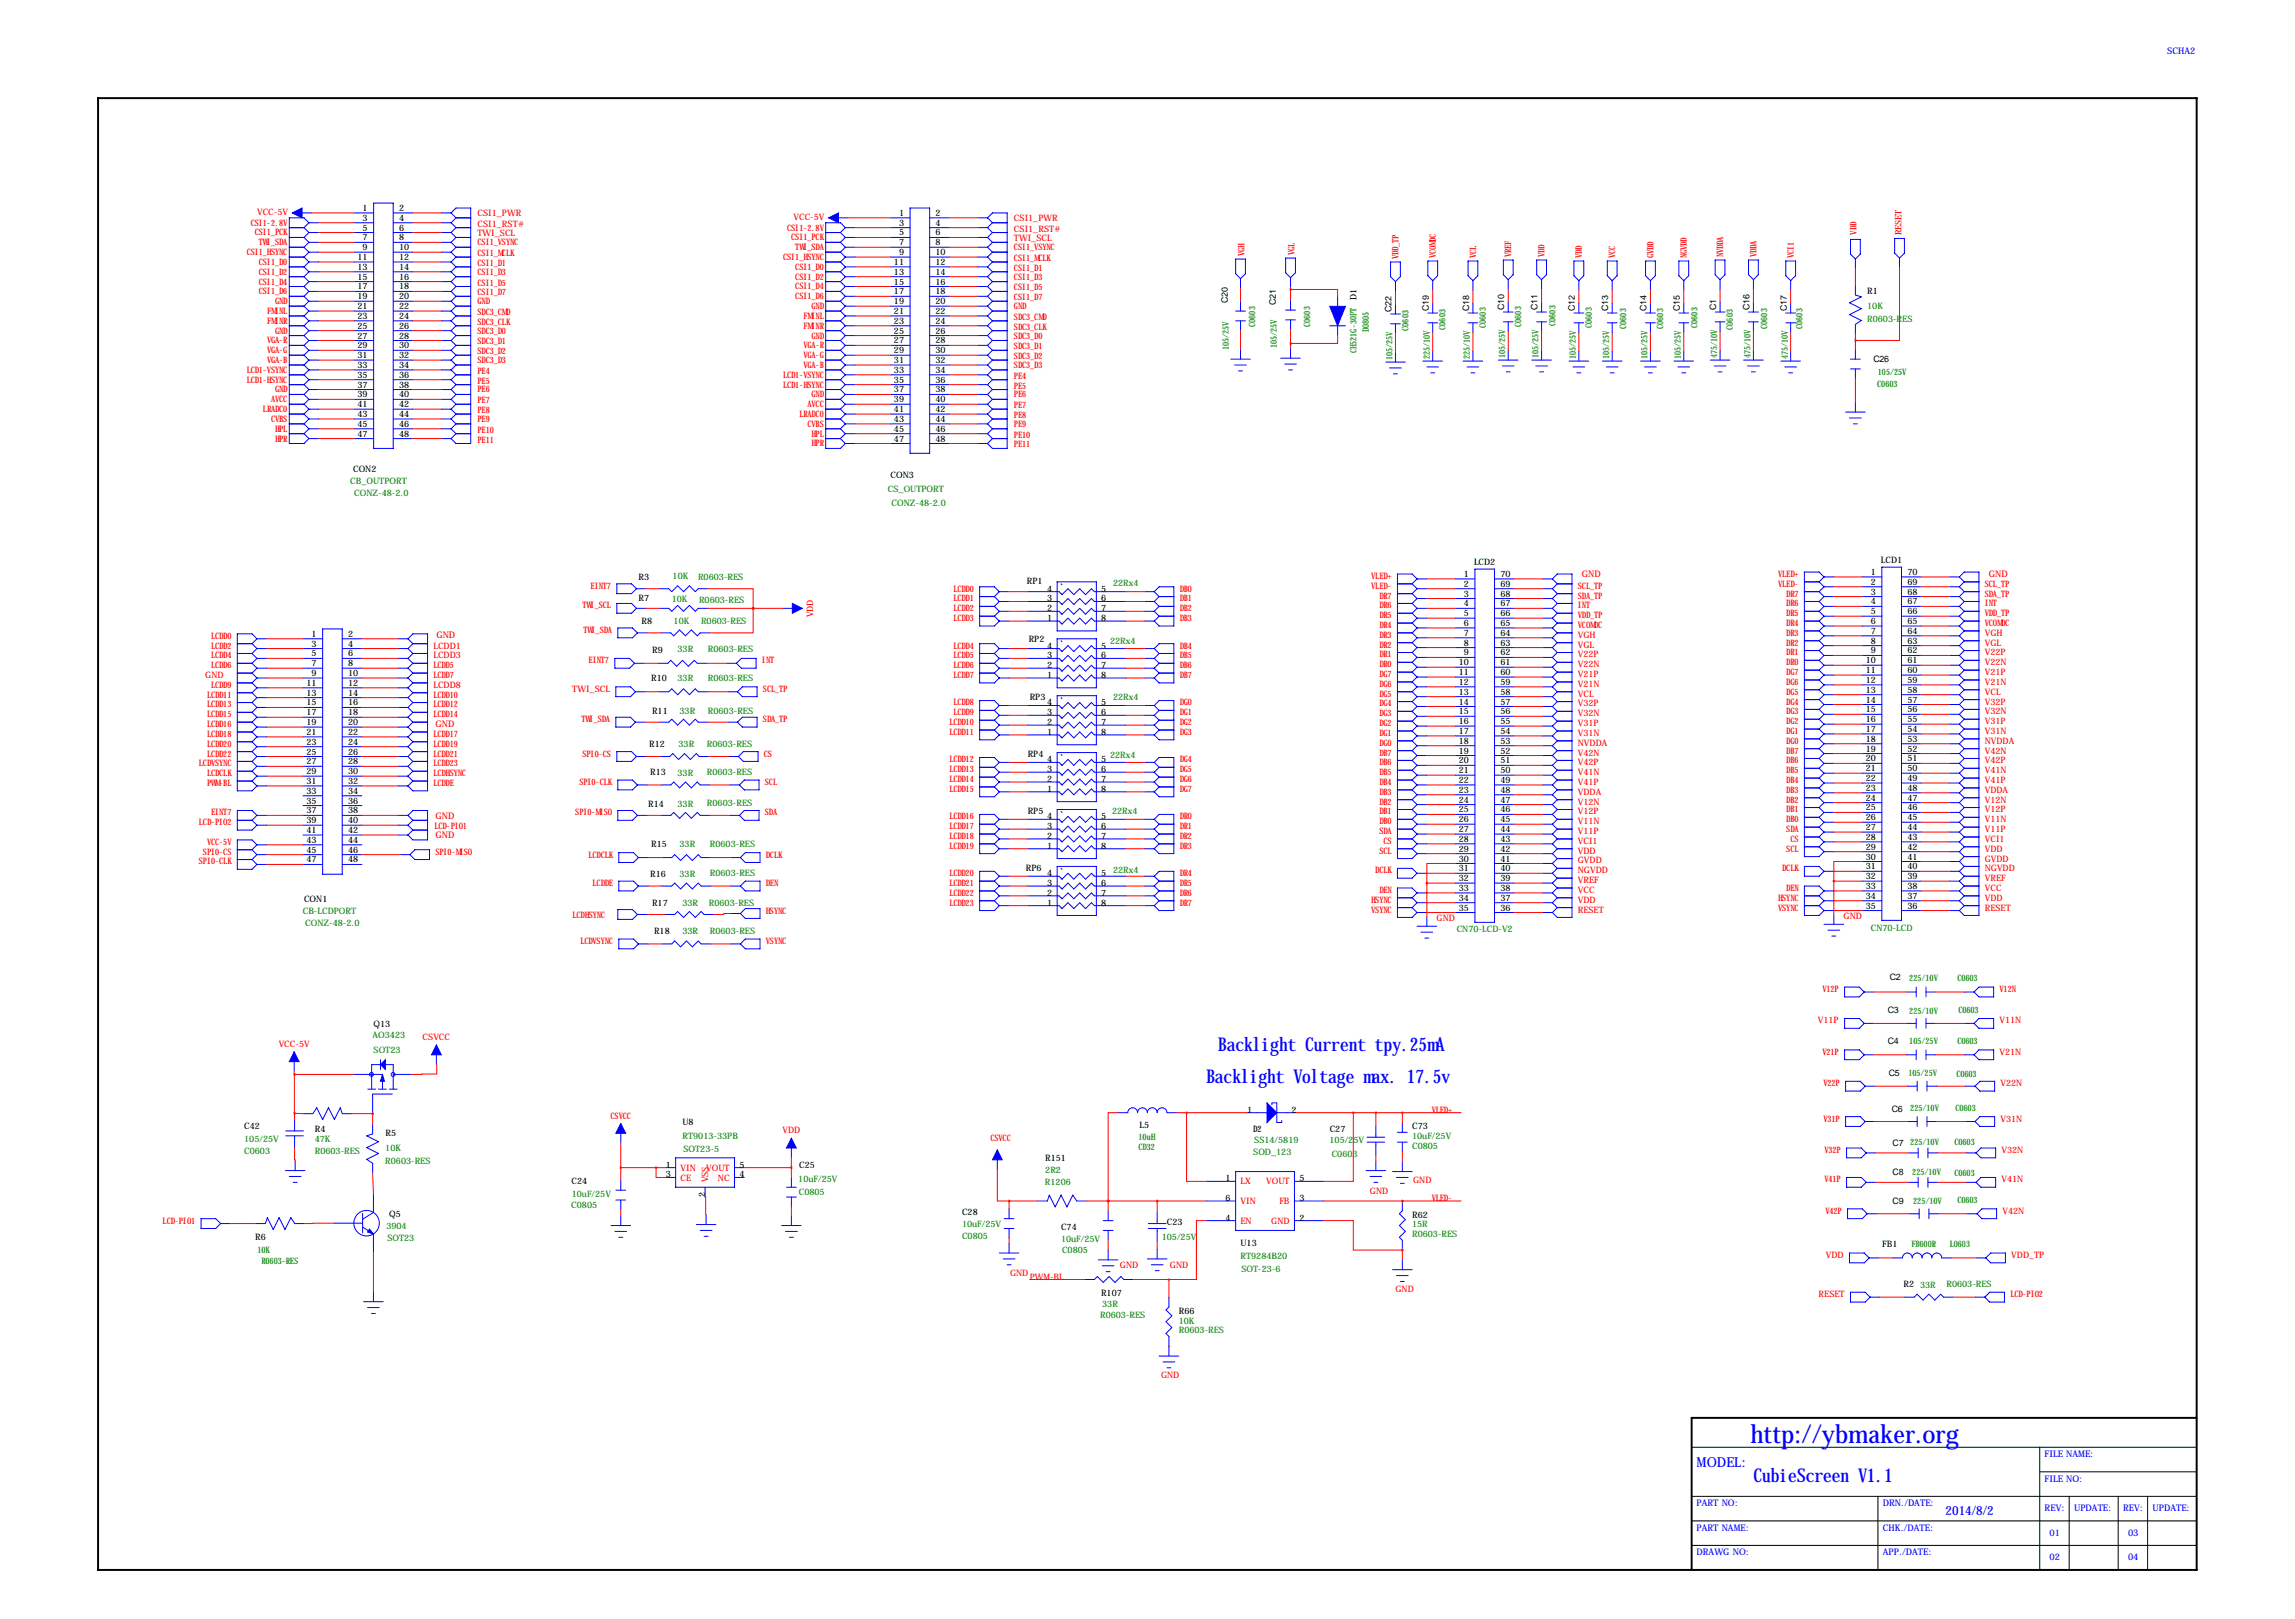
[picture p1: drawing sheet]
<svg xmlns="http://www.w3.org/2000/svg" width="594mm" height="419mm" viewBox="0 0 594 419" stroke-linecap="round" stroke-linejoin="round" font-family="sans-serif">
<defs><g id="words">
<text font-size="6.6" fill="#00f" x="453.4" y="373.6">http://ybmaker.org</text>
<g font-size="4.9" fill="#00f">
<text x="315.5" y="272">Backlight Current tpy.25m</text>
<text x="371.9" y="272">A</text>
<text x="312.4" y="280.4">Backlight Voltage m</text>
<text x="355.3" y="280.4">ax. 17.5v</text>
<text x="454.2" y="383.5">CubieScreen V1.1</text>
</g>
<text font-size="3.6" fill="#00f" x="439.4" y="379.7">MODEL:</text>
<text font-size="3.3" fill="#00f" x="503.9" y="392.2">2014/8/2</text>
<g font-size="2.4" fill="#00f">
<text x="561.3" y="14">SCHA2</text>
<text x="529.6" y="377.2">FILE NAME:</text>
<text x="529.6" y="383.5">FILE NO:</text>
<text x="439.4" y="389.9">PART NO:</text>
<text x="487.7" y="389.9">DRN./DATE:</text>
<text x="529.6" y="391.2">REV:</text>
<text x="537.2" y="391.2">UPDATE:</text>
<text x="549.9" y="391.2">REV:</text>
<text x="557.5" y="391.2">UPDATE:</text>
<text x="439.4" y="396.2">PART NAME:</text>
<text x="487.7" y="396.2">CHK./DATE:</text>
<text x="530.9" y="397.5">01</text>
<text x="551.2" y="397.5">03</text>
<text x="439.4" y="402.6">DRAWG NO:</text>
<text x="487.7" y="402.6">APP./DATE:</text>
<text x="530.9" y="403.9">02</text>
<text x="551.2" y="403.9">04</text>
</g>
<g font-size="2.4" fill="#f00">
<text x="409.7" y="149.4">GND</text>
<text x="515.1" y="149.4">GND</text>
<text x="113" y="165.2">GND</text>
<text x="112.8" y="188.3">GND</text>
<text x="112.8" y="211.9">GND</text>
<text x="112.8" y="217">GND</text>
</g>
<g font-size="2.3" fill="#f00">
<text x="64.9" y="58.4">CSI1-2.8V</text>
<text x="66.6" y="55.6">VCC-5V</text>
<text x="123.7" y="55.9">CSI1_PWR</text>
<text x="123.7" y="58.7">CSI1_RST#</text>
<text x="203.9" y="59.7">CSI1-2.8V</text>
<text x="205.5" y="56.9">VCC-5V</text>
<text x="262.6" y="57.1">CSI1_PWR</text>
<text x="262.6" y="59.9">CSI1_RST#</text>
<text x="66" y="61">CSI1_PCK</text>
<text x="67" y="63.5">TW</text>
<text x="69.2" y="63.5">I_SDA</text>
<text x="123.7" y="61.2">TWI_SCL</text>
<text x="123.7" y="63.5">CSI1_VSYNC</text>
<text x="204.9" y="62.2">CSI1_PCK</text>
<text x="206" y="64.8">TW</text>
<text x="208.1" y="64.8">I_SDA</text>
<text x="262.6" y="62.5">TWI_SCL</text>
<text x="262.6" y="64.8">CSI1_VSYNC</text>
<text x="371.9" y="62.6" transform="rotate(-90 371.9 62.6)">DC</text>
<text x="480.8" y="60.7" transform="rotate(-90 480.8 60.7)">VDD</text>
<text x="492.5" y="61" transform="rotate(-90 492.5 61)">RESET</text>
<text x="63.9" y="66">CSI1_HSYNC</text>
<text x="67" y="71.1">CSI1_D2</text>
<text x="67" y="68.6">CSI1_D0</text>
<text x="123.7" y="68.8">CSI1_D1</text>
<text x="123.7" y="66.3">CSI1_M</text>
<text x="123.7" y="71.1">CSI1_D3</text>
<text x="130" y="66.3">CLK</text>
<text x="202.8" y="67.3">CSI1_HSYNC</text>
<text x="206" y="69.9">CSI1_D0</text>
<text x="262.6" y="70.1">CSI1_D1</text>
<text x="262.6" y="67.6">CSI1_M</text>
<text x="269" y="67.6">CLK</text>
<text x="322.3" y="66.3" transform="rotate(-90 322.3 66.3)">VGH</text>
<text x="335.3" y="66" transform="rotate(-90 335.3 66)">VGL</text>
<text x="362.2" y="67.1" transform="rotate(-90 362.2 67.1)">VDD_TP</text>
<text x="371.9" y="66.8" transform="rotate(-90 371.9 66.8)">VCOM</text>
<text x="382.3" y="66.8" transform="rotate(-90 382.3 66.8)">VCL</text>
<text x="391.4" y="66.5" transform="rotate(-90 391.4 66.5)">VREF</text>
<text x="400.1" y="66.5" transform="rotate(-90 400.1 66.5)">VDD</text>
<text x="409.7" y="66.8" transform="rotate(-90 409.7 66.8)">VDD</text>
<text x="418.4" y="66.8" transform="rotate(-90 418.4 66.8)">VCC</text>
<text x="428.3" y="66.8" transform="rotate(-90 428.3 66.8)">GVDD</text>
<text x="436.9" y="66.8" transform="rotate(-90 436.9 66.8)">NGVDD</text>
<text x="446.3" y="66.5" transform="rotate(-90 446.3 66.5)">NVDDA</text>
<text x="454.9" y="66.5" transform="rotate(-90 454.9 66.5)">VDDA</text>
<text x="464.6" y="66.8" transform="rotate(-90 464.6 66.8)">VCI1</text>
<text x="67" y="76.2">CSI1_D6</text>
<text x="67" y="73.7">CSI1_D4</text>
<text x="123.7" y="76.5">CSI1_D7</text>
<text x="123.7" y="73.9">CSI1_D5</text>
<text x="206" y="72.4">CSI1_D2</text>
<text x="206" y="77.5">CSI1_D6</text>
<text x="206" y="74.9">CSI1_D4</text>
<text x="262.6" y="77.7">CSI1_D7</text>
<text x="262.6" y="72.4">CSI1_D3</text>
<text x="262.6" y="75.2">CSI1_D5</text>
<text x="69.2" y="83.8">FM</text>
<text x="69.2" y="81.3">FM</text>
<text x="71.3" y="83.8">INR</text>
<text x="71.3" y="81.3">INL</text>
<text x="71.3" y="78.7">GND</text>
<text x="123.7" y="78.7">GND</text>
<text x="123.7" y="81.5">SDC3_CM</text>
<text x="131.1" y="81.5">D</text>
<text x="208.1" y="82.6">FM</text>
<text x="210.2" y="82.6">INL</text>
<text x="210.2" y="80">GND</text>
<text x="262.6" y="80">GND</text>
<text x="262.6" y="82.8">SDC3_CM</text>
<text x="270" y="82.8">D</text>
<text x="69.2" y="88.9">VGA-R</text>
<text x="71.3" y="86.4">GND</text>
<text x="123.7" y="84.1">SDC3_CLK</text>
<text x="123.7" y="86.4">SDC3_D0</text>
<text x="123.7" y="89.2">SDC3_D1</text>
<text x="208.1" y="85.1">FM</text>
<text x="210.2" y="85.1">INR</text>
<text x="210.2" y="87.6">GND</text>
<text x="262.6" y="85.3">SDC3_CLK</text>
<text x="262.6" y="87.6">SDC3_D0</text>
<text x="69.2" y="94">VGA-B</text>
<text x="69.2" y="91.4">VGA-G</text>
<text x="123.7" y="91.7">SDC3_D2</text>
<text x="123.7" y="94">SDC3_D3</text>
<text x="208.1" y="90.2">VGA-R</text>
<text x="208.1" y="95.3">VGA-B</text>
<text x="208.1" y="92.7">VGA-G</text>
<text x="262.6" y="93">SDC3_D2</text>
<text x="262.6" y="90.4">SDC3_D1</text>
<text x="262.6" y="95.3">SDC3_D3</text>
<text x="63.9" y="96.5">LCD1-VSYNC</text>
<text x="63.9" y="99.1">LCD1-HSYNC</text>
<text x="71.3" y="101.6">GND</text>
<text x="123.7" y="99.3">PE5</text>
<text x="123.7" y="96.8">PE4</text>
<text x="123.7" y="101.6">PE6</text>
<text x="202.8" y="97.8">LCD1-VSYNC</text>
<text x="202.8" y="100.3">LCD1-HSYNC</text>
<text x="262.6" y="100.6">PE5</text>
<text x="262.6" y="98">PE4</text>
<text x="68.1" y="106.7">LRADC0</text>
<text x="70.2" y="104.1">AVCC</text>
<text x="123.7" y="106.9">PE8</text>
<text x="123.7" y="104.4">PE7</text>
<text x="207" y="108">LRADC0</text>
<text x="209.1" y="105.4">AVCC</text>
<text x="210.2" y="102.9">GND</text>
<text x="262.6" y="102.9">PE6</text>
<text x="262.6" y="105.7">PE7</text>
<text x="70.2" y="109.2">CVBS</text>
<text x="71.3" y="111.8">HPL</text>
<text x="123.7" y="109.2">PE9</text>
<text x="123.7" y="112">PE10</text>
<text x="209.1" y="110.5">CVBS</text>
<text x="210.2" y="113">HPL</text>
<text x="262.6" y="108.2">PE8</text>
<text x="262.6" y="110.5">PE9</text>
<text x="262.6" y="113.3">PE10</text>
<text x="71.3" y="114.3">HPR</text>
<text x="123.7" y="114.6">PE11</text>
<text x="210.2" y="115.6">HPR</text>
<text x="262.6" y="115.8">PE11</text>
<text x="355.2" y="149.9">VLED+</text>
<text x="460.6" y="149.4">VLED+</text>
<text x="153" y="152.4">EINT7</text>
<text x="247" y="153.2">LCDD0</text>
<text x="247" y="155.7">LCDD1</text>
<text x="305.6" y="153.2">DB0</text>
<text x="305.6" y="155.7">DB1</text>
<text x="355.2" y="152.4">VLED-</text>
<text x="357.3" y="154.9">DR7</text>
<text x="408.7" y="152.4">SCL_TP</text>
<text x="408.7" y="154.9">SDA_TP</text>
<text x="460.6" y="151.9">VLED-</text>
<text x="462.7" y="154.4">DR7</text>
<text x="514.1" y="151.9">SCL_TP</text>
<text x="514.1" y="154.4">SDA_TP</text>
<text x="150.9" y="157.5">TW</text>
<text x="153" y="157.5">I_SCL</text>
<text x="210.7" y="159.8" transform="rotate(-90 210.7 159.8)">VDD</text>
<text x="247" y="158.2">LCDD2</text>
<text x="247" y="160.8">LCDD3</text>
<text x="305.6" y="158.2">DB2</text>
<text x="305.6" y="160.8">DB3</text>
<text x="357.3" y="157.5">DR6</text>
<text x="357.3" y="160">DR5</text>
<text x="408.7" y="157.5">INT</text>
<text x="408.7" y="160">VDD_TP</text>
<text x="462.7" y="157">DR6</text>
<text x="462.7" y="159.5">DR5</text>
<text x="514.1" y="157">INT</text>
<text x="514.1" y="159.5">VDD_TP</text>
<text x="54.7" y="165.4">LCDD0</text>
<text x="54.7" y="167.9">LCDD2</text>
<text x="112.3" y="167.9">LCDD1</text>
<text x="151.1" y="163.8">TW</text>
<text x="153.2" y="163.8">I_SDA</text>
<text x="247" y="167.9">LCDD4</text>
<text x="305.6" y="167.9">DB4</text>
<text x="357.3" y="162.6">DR4</text>
<text x="357.3" y="165.1">DR3</text>
<text x="357.3" y="167.6">DR2</text>
<text x="408.7" y="167.6">VGL</text>
<text x="408.7" y="162.6">VCOM</text>
<text x="408.7" y="165.1">VGH</text>
<text x="412.9" y="162.6">DC</text>
<text x="462.7" y="162.1">DR4</text>
<text x="462.7" y="164.6">DR3</text>
<text x="462.7" y="167.1">DR2</text>
<text x="514.1" y="167.1">VGL</text>
<text x="514.1" y="162.1">VCOM</text>
<text x="514.1" y="164.6">VGH</text>
<text x="518.3" y="162.1">DC</text>
<text x="54.7" y="170.4">LCDD4</text>
<text x="54.7" y="173">LCDD6</text>
<text x="112.3" y="170.4">LCDD3</text>
<text x="112.3" y="173">LCDD5</text>
<text x="152.5" y="171.7">EINT7</text>
<text x="197.4" y="171.7">INT</text>
<text x="247" y="170.4">LCDD5</text>
<text x="247" y="173">LCDD6</text>
<text x="305.6" y="170.4">DB5</text>
<text x="305.6" y="173">DB6</text>
<text x="357.3" y="170.2">DR1</text>
<text x="357.3" y="172.7">DR0</text>
<text x="408.7" y="170.2">V22P</text>
<text x="408.7" y="172.7">V22N</text>
<text x="462.7" y="169.7">DR1</text>
<text x="462.7" y="172.2">DR0</text>
<text x="514.1" y="169.7">V22P</text>
<text x="514.1" y="172.2">V22N</text>
<text x="53.2" y="175.6">GND</text>
<text x="54.7" y="178.1">LCDD9</text>
<text x="112.3" y="175.5">LCDD7</text>
<text x="112.3" y="178.1">LCDD8</text>
<text x="148.2" y="179.1">TWI_SCL</text>
<text x="197.6" y="179.1">SCL_TP</text>
<text x="247" y="175.5">LCDD7</text>
<text x="305.6" y="175.5">DB7</text>
<text x="357.3" y="175.3">DG7</text>
<text x="357.3" y="177.8">DG6</text>
<text x="408.7" y="175.3">V21P</text>
<text x="408.7" y="177.8">V21N</text>
<text x="462.7" y="174.8">DG7</text>
<text x="462.7" y="177.3">DG6</text>
<text x="462.7" y="179.8">DG5</text>
<text x="514.1" y="174.8">V21P</text>
<text x="514.1" y="177.3">V21N</text>
<text x="514.1" y="179.8">VCL</text>
<text x="53.6" y="180.6">LCDD11</text>
<text x="53.6" y="183.1">LCDD13</text>
<text x="53.6" y="185.7">LCDD15</text>
<text x="112.3" y="180.6">LCDD10</text>
<text x="112.3" y="183.1">LCDD12</text>
<text x="112.3" y="185.7">LCDD14</text>
<text x="247" y="182.6">LCDD8</text>
<text x="247" y="185.2">LCDD9</text>
<text x="305.6" y="182.6">DG0</text>
<text x="305.6" y="185.2">DG1</text>
<text x="357.3" y="180.3">DG5</text>
<text x="357.3" y="182.9">DG4</text>
<text x="357.3" y="185.4">DG3</text>
<text x="408.7" y="180.3">VCL</text>
<text x="408.7" y="182.9">V32P</text>
<text x="408.7" y="185.4">V32N</text>
<text x="462.7" y="182.4">DG4</text>
<text x="462.7" y="184.9">DG3</text>
<text x="514.1" y="182.4">V32P</text>
<text x="514.1" y="184.9">V32N</text>
<text x="53.6" y="188.2">LCDD16</text>
<text x="53.6" y="190.8">LCDD18</text>
<text x="112.3" y="190.8">LCDD17</text>
<text x="150.6" y="186.9">TW</text>
<text x="152.7" y="186.9">I_SDA</text>
<text x="197.6" y="186.9">SDA_TP</text>
<text x="245.9" y="187.7">LCDD10</text>
<text x="245.9" y="190.2">LCDD11</text>
<text x="305.6" y="187.7">DG2</text>
<text x="305.6" y="190.2">DG3</text>
<text x="357.3" y="188">DG2</text>
<text x="357.3" y="190.5">DG1</text>
<text x="408.7" y="188">V31P</text>
<text x="408.7" y="190.5">V31N</text>
<text x="462.7" y="187.5">DG2</text>
<text x="462.7" y="190">DG1</text>
<text x="514.1" y="187.5">V31P</text>
<text x="514.1" y="190">V31N</text>
<text x="53.6" y="193.3">LCDD20</text>
<text x="53.6" y="195.8">LCDD22</text>
<text x="112.3" y="193.3">LCDD19</text>
<text x="112.3" y="195.8">LCDD21</text>
<text x="150.9" y="195.8">SPI0-CS</text>
<text x="197.9" y="195.8">CS</text>
<text x="245.9" y="197.4">LCDD12</text>
<text x="305.6" y="197.4">DG4</text>
<text x="357.3" y="193">DG0</text>
<text x="357.3" y="195.6">DB7</text>
<text x="408.7" y="193">NVDDA</text>
<text x="408.7" y="195.6">V42N</text>
<text x="462.7" y="192.5">DG0</text>
<text x="462.7" y="195.1">DB7</text>
<text x="462.7" y="197.6">DB6</text>
<text x="514.1" y="192.5">NVDDA</text>
<text x="514.1" y="195.1">V42N</text>
<text x="514.1" y="197.6">V42P</text>
<text x="51.5" y="198.4">LCDVSYNC</text>
<text x="53.6" y="200.9">LCDCLK</text>
<text x="53.6" y="203.5">PW-BL</text>
<text x="55.7" y="203.5">M</text>
<text x="112.3" y="198.4">LCDD23</text>
<text x="112.3" y="200.9">LCDHSYNC</text>
<text x="112.3" y="203.5">LCDDE</text>
<text x="150.1" y="203.2">SPI0-CLK</text>
<text x="198.1" y="203.2">SCL</text>
<text x="245.9" y="199.9">LCDD13</text>
<text x="245.9" y="202.4">LCDD14</text>
<text x="305.6" y="199.9">DG5</text>
<text x="305.6" y="202.4">DG6</text>
<text x="357.3" y="198.1">DB6</text>
<text x="357.3" y="200.7">DB5</text>
<text x="357.3" y="203.2">DB4</text>
<text x="408.7" y="198.1">V42P</text>
<text x="408.7" y="200.7">V41N</text>
<text x="408.7" y="203.2">V41P</text>
<text x="462.7" y="200.2">DB5</text>
<text x="462.7" y="202.7">DB4</text>
<text x="514.1" y="200.2">V41N</text>
<text x="514.1" y="202.7">V41P</text>
<text x="245.9" y="205">LCDD15</text>
<text x="305.6" y="205">DG7</text>
<text x="357.3" y="205.7">DB3</text>
<text x="357.3" y="208.3">DB2</text>
<text x="408.7" y="205.7">VDDA</text>
<text x="408.7" y="208.3">V12N</text>
<text x="462.7" y="205.2">DB3</text>
<text x="462.7" y="207.8">DB2</text>
<text x="514.1" y="205.2">VDDA</text>
<text x="514.1" y="207.8">V12N</text>
<text x="51.5" y="213.6">LCD-PIO2</text>
<text x="54.7" y="211.1">EINT7</text>
<text x="112.5" y="214.6">LCD-PIO1</text>
<text x="149" y="211.1">SPI0-M</text>
<text x="155.3" y="211.1">ISO</text>
<text x="198.1" y="211.1">SDA</text>
<text x="245.9" y="212.1">LCDD16</text>
<text x="245.9" y="214.6">LCDD17</text>
<text x="305.6" y="212.1">DR0</text>
<text x="305.6" y="214.6">DR1</text>
<text x="357.3" y="210.8">DB1</text>
<text x="357.3" y="213.4">DB0</text>
<text x="357.3" y="215.9">SDA</text>
<text x="408.7" y="210.8">V12P</text>
<text x="408.7" y="213.4">V11N</text>
<text x="408.7" y="215.9">V11P</text>
<text x="462.7" y="210.3">DB1</text>
<text x="462.7" y="212.9">DB0</text>
<text x="462.7" y="215.4">SDA</text>
<text x="514.1" y="210.3">V12P</text>
<text x="514.1" y="212.9">V11N</text>
<text x="514.1" y="215.4">V11P</text>
<text x="52.6" y="221.2">SPI0-CS</text>
<text x="53.6" y="218.7">VCC-5V</text>
<text x="112.8" y="221.2">SPI0-M</text>
<text x="119.1" y="221.2">ISO</text>
<text x="152.4" y="222">LCDCLK</text>
<text x="198.4" y="222">DCLK</text>
<text x="245.9" y="217.2">LCDD18</text>
<text x="245.9" y="219.7">LCDD19</text>
<text x="305.6" y="217.2">DR2</text>
<text x="305.6" y="219.7">DR3</text>
<text x="357.3" y="221">SCL</text>
<text x="358.3" y="218.4">CS</text>
<text x="408.7" y="218.4">VCI1</text>
<text x="408.7" y="221">VDD</text>
<text x="462.7" y="220.5">SCL</text>
<text x="463.7" y="217.9">CS</text>
<text x="514.1" y="217.9">VCI1</text>
<text x="514.1" y="220.5">VDD</text>
<text x="51.5" y="223.8">SPI0-CLK</text>
<text x="245.9" y="226.8">LCDD20</text>
<text x="305.6" y="226.8">DR4</text>
<text x="356.2" y="226.1">DCLK</text>
<text x="408.7" y="223.5">GVDD</text>
<text x="408.7" y="226.1">NGVDD</text>
<text x="461.6" y="225.6">DCLK</text>
<text x="514.1" y="223">GVDD</text>
<text x="514.1" y="225.6">NGVDD</text>
<text x="153.5" y="229.4">LCDDE</text>
<text x="198.4" y="229.4">DEN</text>
<text x="245.9" y="229.4">LCDD21</text>
<text x="245.9" y="231.9">LCDD22</text>
<text x="305.6" y="229.4">DR5</text>
<text x="305.6" y="231.9">DR6</text>
<text x="355.2" y="233.7">HSYNC</text>
<text x="357.3" y="231.1">DEN</text>
<text x="408.7" y="228.6">VREF</text>
<text x="408.7" y="231.1">VCC</text>
<text x="408.7" y="233.7">VDD</text>
<text x="460.6" y="233.2">HSYNC</text>
<text x="462.7" y="230.6">DEN</text>
<text x="514.1" y="228.1">VREF</text>
<text x="514.1" y="230.6">VCC</text>
<text x="514.1" y="233.2">VDD</text>
<text x="148.3" y="237.7">LCDHSYNC</text>
<text x="198.4" y="236.5">HSYNC</text>
<text x="245.9" y="234.4">LCDD23</text>
<text x="305.6" y="234.4">DR7</text>
<text x="355.2" y="236.2">VSYNC</text>
<text x="372.1" y="238.5">GND</text>
<text x="408.7" y="236.2">RESET</text>
<text x="460.6" y="235.7">VSYNC</text>
<text x="477.5" y="238">GND</text>
<text x="514.1" y="235.7">RESET</text>
<text x="150.3" y="244.3">LCDVSYNC</text>
<text x="198.4" y="244.3">VSYNC</text>
<text x="472" y="256.8">V12P</text>
<text x="517.9" y="256.8">V12N</text>
<text x="109.5" y="269.2">CSVCC</text>
<text x="470.8" y="264.9">V11P</text>
<text x="517.9" y="264.9">V11N</text>
<text x="72.2" y="271">VCC-5V</text>
<text x="472" y="273">V21P</text>
<text x="517.9" y="273">V21N</text>
<text x="472.3" y="281.2">V22P</text>
<text x="518.2" y="281.2">V22N</text>
<text x="158.1" y="289.6">CSVCC</text>
<text x="202.7" y="293.4">VDD</text>
<text x="370.8" y="288">VLED+</text>
<text x="472.3" y="290.3">V31P</text>
<text x="518.2" y="290.3">V31N</text>
<text x="256.5" y="295.4">CSVCC</text>
<text x="472.5" y="298.4">V32P</text>
<text x="518.4" y="298.4">V32N</text>
<text x="176.3" y="303.1">VIN</text>
<text x="176.3" y="305.6">CE</text>
<text x="182.9" y="303.1">VOUT</text>
<text x="185.9" y="305.6">NC</text>
<text x="183.4" y="306.1" transform="rotate(-90 183.4 306.1)">VSS</text>
<text x="321.3" y="306.6">LX</text>
<text x="321.3" y="311.7">VIN</text>
<text x="327.9" y="306.6">VOUT</text>
<text x="331.4" y="311.7">FB</text>
<text x="354.8" y="309.1">GND</text>
<text x="366" y="306.3">GND</text>
<text x="370.8" y="310.9">VLED-</text>
<text x="472.5" y="306.1">V41P</text>
<text x="518.4" y="306.1">V41N</text>
<text x="42.1" y="316.7">LCD-PIO1</text>
<text x="321.3" y="316.8">EN</text>
<text x="329.3" y="316.8">GND</text>
<text x="472.8" y="314.2">V42P</text>
<text x="518.7" y="314.2">V42N</text>
<text x="290.1" y="328.2">GND</text>
<text x="303" y="328.2">GND</text>
<text x="472.9" y="325.6">VDD</text>
<text x="521" y="325.6">VDD_TP</text>
<text x="261.6" y="330.2">GND</text>
<text x="266.7" y="331.2">PWM-BL</text>
<text x="361.4" y="334.5">GND</text>
<text x="471.1" y="335.8">RESET</text>
<text x="520.7" y="335.8">LCD-PIO2</text>
<text x="300.7" y="356.6">GND</text>
</g>
<g font-size="2.3">
<text x="93.9" y="54.6">1</text>
<text x="93.9" y="57.1">3</text>
<text x="93.9" y="59.7">5</text>
<text x="103.4" y="54.6">2</text>
<text x="103.4" y="57.1">4</text>
<text x="103.4" y="59.7">6</text>
<text x="232.9" y="55.9">1</text>
<text x="232.9" y="58.4">3</text>
<text x="242.3" y="55.9">2</text>
<text x="242.3" y="58.4">4</text>
<text x="93.9" y="62.2">7</text>
<text x="93.9" y="64.8">9</text>
<text x="103.4" y="62.2">8</text>
<text x="103.4" y="64.8">10</text>
<text x="232.9" y="61">5</text>
<text x="232.9" y="63.5">7</text>
<text x="242.3" y="61">6</text>
<text x="242.3" y="63.5">8</text>
<text x="92.6" y="67.3">11</text>
<text x="92.6" y="69.9">13</text>
<text x="103.4" y="67.3">12</text>
<text x="103.4" y="69.9">14</text>
<text x="231.6" y="68.6">11</text>
<text x="231.6" y="71.1">13</text>
<text x="232.9" y="66">9</text>
<text x="242.3" y="66">10</text>
<text x="242.3" y="68.6">12</text>
<text x="242.3" y="71.1">14</text>
<text x="92.6" y="72.4">15</text>
<text x="92.6" y="74.9">17</text>
<text x="92.6" y="77.5">19</text>
<text x="103.4" y="72.4">16</text>
<text x="103.4" y="74.9">18</text>
<text x="103.4" y="77.5">20</text>
<text x="231.6" y="73.7">15</text>
<text x="231.6" y="76.2">17</text>
<text x="242.3" y="73.7">16</text>
<text x="242.3" y="76.2">18</text>
<text x="351.4" y="77.6" transform="rotate(-90 351.4 77.6)">D1</text>
<text x="483.6" y="76.2">R1</text>
<text x="92.6" y="80">21</text>
<text x="92.6" y="82.6">23</text>
<text x="103.4" y="80">22</text>
<text x="103.4" y="82.6">24</text>
<text x="231.6" y="78.7">19</text>
<text x="231.6" y="81.3">21</text>
<text x="231.6" y="83.8">23</text>
<text x="242.3" y="78.7">20</text>
<text x="242.3" y="81.3">22</text>
<text x="242.3" y="83.8">24</text>
<text x="318" y="78.5" transform="rotate(-90 318 78.5)">C20</text>
<text x="330.5" y="79" transform="rotate(-90 330.5 79)">C21</text>
<text x="360.4" y="80.8" transform="rotate(-90 360.4 80.8)">C22</text>
<text x="370.1" y="80.5" transform="rotate(-90 370.1 80.5)">C19</text>
<text x="380.5" y="80.5" transform="rotate(-90 380.5 80.5)">C18</text>
<text x="389.6" y="80.3" transform="rotate(-90 389.6 80.3)">C10</text>
<text x="398.3" y="80.3" transform="rotate(-90 398.3 80.3)">C11</text>
<text x="407.9" y="80.5" transform="rotate(-90 407.9 80.5)">C12</text>
<text x="416.6" y="80.5" transform="rotate(-90 416.6 80.5)">C13</text>
<text x="426.5" y="80.5" transform="rotate(-90 426.5 80.5)">C14</text>
<text x="435.1" y="80.5" transform="rotate(-90 435.1 80.5)">C15</text>
<text x="444.5" y="80.3" transform="rotate(-90 444.5 80.3)">C1</text>
<text x="453.1" y="80.3" transform="rotate(-90 453.1 80.3)">C16</text>
<text x="462.8" y="80.5" transform="rotate(-90 462.8 80.5)">C17</text>
<text x="92.6" y="85.1">25</text>
<text x="92.6" y="87.6">27</text>
<text x="103.4" y="85.1">26</text>
<text x="103.4" y="87.6">28</text>
<text x="231.6" y="86.4">25</text>
<text x="231.6" y="88.9">27</text>
<text x="242.3" y="86.4">26</text>
<text x="242.3" y="88.9">28</text>
<text x="92.6" y="90.2">29</text>
<text x="92.6" y="92.7">31</text>
<text x="92.6" y="95.3">33</text>
<text x="103.4" y="90.2">30</text>
<text x="103.4" y="92.7">32</text>
<text x="103.4" y="95.3">34</text>
<text x="231.6" y="91.4">29</text>
<text x="231.6" y="94">31</text>
<text x="242.3" y="91.4">30</text>
<text x="242.3" y="94">32</text>
<text x="485.2" y="93.7">C26</text>
<text x="92.6" y="97.8">35</text>
<text x="92.6" y="100.3">37</text>
<text x="103.4" y="97.8">36</text>
<text x="103.4" y="100.3">38</text>
<text x="231.6" y="96.5">33</text>
<text x="231.6" y="99.1">35</text>
<text x="231.6" y="101.6">37</text>
<text x="242.3" y="96.5">34</text>
<text x="242.3" y="99.1">36</text>
<text x="242.3" y="101.6">38</text>
<text x="92.6" y="102.9">39</text>
<text x="92.6" y="105.4">41</text>
<text x="92.6" y="108">43</text>
<text x="103.4" y="102.9">40</text>
<text x="103.4" y="105.4">42</text>
<text x="103.4" y="108">44</text>
<text x="231.6" y="104.1">39</text>
<text x="231.6" y="106.7">41</text>
<text x="242.3" y="104.1">40</text>
<text x="242.3" y="106.7">42</text>
<text x="92.6" y="110.5">45</text>
<text x="92.6" y="113">47</text>
<text x="103.4" y="110.5">46</text>
<text x="103.4" y="113">48</text>
<text x="231.6" y="109.2">43</text>
<text x="231.6" y="111.8">45</text>
<text x="242.3" y="109.2">44</text>
<text x="242.3" y="111.8">46</text>
<text x="231.6" y="114.3">47</text>
<text x="242.3" y="114.3">48</text>
<text x="91.5" y="122.2">CON2</text>
<text x="230.6" y="123.7">CON3</text>
<text x="379.2" y="149.4">1</text>
<text x="381.8" y="146.3">LCD2</text>
<text x="388.6" y="149.4">70</text>
<text x="484.6" y="148.8">1</text>
<text x="487.2" y="145.8">LCD1</text>
<text x="494" y="148.8">70</text>
<text x="165.4" y="150.2">R3</text>
<text x="165.4" y="155.5">R7</text>
<text x="265.9" y="151.2">RP1</text>
<text x="271.2" y="155.7">3</text>
<text x="271.2" y="153.2">4</text>
<text x="285.2" y="155.7">6</text>
<text x="285.2" y="153.2">5</text>
<text x="379.2" y="151.9">2</text>
<text x="379.2" y="154.4">3</text>
<text x="388.6" y="151.9">69</text>
<text x="388.6" y="154.4">68</text>
<text x="484.6" y="151.4">2</text>
<text x="484.6" y="153.9">3</text>
<text x="494" y="151.4">69</text>
<text x="494" y="153.9">68</text>
<text x="166.1" y="161.6">R8</text>
<text x="271.2" y="160.8">1</text>
<text x="271.2" y="158.2">2</text>
<text x="285.2" y="160.8">8</text>
<text x="285.2" y="158.2">7</text>
<text x="379.2" y="157">4</text>
<text x="379.2" y="159.5">5</text>
<text x="388.6" y="157">67</text>
<text x="388.6" y="159.5">66</text>
<text x="484.6" y="156.5">4</text>
<text x="484.6" y="159">5</text>
<text x="484.6" y="161.5">6</text>
<text x="494" y="156.5">67</text>
<text x="494" y="159">66</text>
<text x="494" y="161.5">65</text>
<text x="80.7" y="164.8">1</text>
<text x="80.7" y="167.4">3</text>
<text x="90.2" y="164.8">2</text>
<text x="90.2" y="167.4">4</text>
<text x="266.4" y="166.2">RP2</text>
<text x="271.2" y="167.9">4</text>
<text x="285.2" y="167.9">5</text>
<text x="379.2" y="162.1">6</text>
<text x="379.2" y="164.6">7</text>
<text x="379.2" y="167.1">8</text>
<text x="388.6" y="162.1">65</text>
<text x="388.6" y="164.6">64</text>
<text x="388.6" y="167.1">63</text>
<text x="484.6" y="164.1">7</text>
<text x="484.6" y="166.6">8</text>
<text x="494" y="164.1">64</text>
<text x="494" y="166.6">63</text>
<text x="80.7" y="169.9">5</text>
<text x="80.7" y="172.5">7</text>
<text x="90.2" y="169.9">6</text>
<text x="90.2" y="172.5">8</text>
<text x="168.9" y="169">R9</text>
<text x="271.2" y="173">2</text>
<text x="271.2" y="170.4">3</text>
<text x="285.2" y="173">7</text>
<text x="285.2" y="170.4">6</text>
<text x="377.9" y="172.2">10</text>
<text x="379.2" y="169.7">9</text>
<text x="388.6" y="169.7">62</text>
<text x="388.6" y="172.2">61</text>
<text x="483.3" y="171.7">10</text>
<text x="484.6" y="169.2">9</text>
<text x="494" y="169.2">62</text>
<text x="494" y="171.7">61</text>
<text x="79.4" y="177.5">11</text>
<text x="80.7" y="175">9</text>
<text x="90.2" y="175">10</text>
<text x="90.2" y="177.5">12</text>
<text x="168.6" y="176.4">R10</text>
<text x="271.2" y="175.5">1</text>
<text x="285.2" y="175.5">8</text>
<text x="377.9" y="174.8">11</text>
<text x="377.9" y="177.3">12</text>
<text x="377.9" y="179.8">13</text>
<text x="388.6" y="174.8">60</text>
<text x="388.6" y="177.3">59</text>
<text x="388.6" y="179.8">58</text>
<text x="483.3" y="174.2">11</text>
<text x="483.3" y="176.8">12</text>
<text x="483.3" y="179.3">13</text>
<text x="494" y="174.2">60</text>
<text x="494" y="176.8">59</text>
<text x="494" y="179.3">58</text>
<text x="79.4" y="180.1">13</text>
<text x="79.4" y="182.6">15</text>
<text x="79.4" y="185.2">17</text>
<text x="90.2" y="180.1">14</text>
<text x="90.2" y="182.6">16</text>
<text x="90.2" y="185.2">18</text>
<text x="168.9" y="184.7">R11</text>
<text x="266.7" y="181.2">RP3</text>
<text x="271.2" y="185.2">3</text>
<text x="271.2" y="182.6">4</text>
<text x="285.2" y="185.2">6</text>
<text x="285.2" y="182.6">5</text>
<text x="377.9" y="182.4">14</text>
<text x="377.9" y="184.9">15</text>
<text x="388.6" y="182.4">57</text>
<text x="388.6" y="184.9">56</text>
<text x="483.3" y="181.9">14</text>
<text x="483.3" y="184.4">15</text>
<text x="494" y="181.9">57</text>
<text x="494" y="184.4">56</text>
<text x="79.4" y="187.7">19</text>
<text x="79.4" y="190.2">21</text>
<text x="90.2" y="187.7">20</text>
<text x="90.2" y="190.2">22</text>
<text x="271.2" y="190.2">1</text>
<text x="271.2" y="187.7">2</text>
<text x="285.2" y="190.2">8</text>
<text x="285.2" y="187.7">7</text>
<text x="377.9" y="187.5">16</text>
<text x="377.9" y="190">17</text>
<text x="388.6" y="187.5">55</text>
<text x="388.6" y="190">54</text>
<text x="483.3" y="186.9">16</text>
<text x="483.3" y="189.5">17</text>
<text x="494" y="186.9">55</text>
<text x="494" y="189.5">54</text>
<text x="79.4" y="192.8">23</text>
<text x="79.4" y="195.3">25</text>
<text x="79.4" y="197.9">27</text>
<text x="90.2" y="192.8">24</text>
<text x="90.2" y="195.3">26</text>
<text x="90.2" y="197.9">28</text>
<text x="168.1" y="193.4">R12</text>
<text x="266.2" y="195.9">RP4</text>
<text x="271.2" y="197.4">4</text>
<text x="285.2" y="197.4">5</text>
<text x="377.9" y="192.5">18</text>
<text x="377.9" y="195.1">19</text>
<text x="377.9" y="197.6">20</text>
<text x="388.6" y="192.5">53</text>
<text x="388.6" y="195.1">52</text>
<text x="388.6" y="197.6">51</text>
<text x="483.3" y="192">18</text>
<text x="483.3" y="194.6">19</text>
<text x="483.3" y="197.1">20</text>
<text x="494" y="192">53</text>
<text x="494" y="194.6">52</text>
<text x="494" y="197.1">51</text>
<text x="79.4" y="200.4">29</text>
<text x="79.4" y="202.9">31</text>
<text x="90.2" y="200.4">30</text>
<text x="90.2" y="202.9">32</text>
<text x="168.4" y="200.7">R13</text>
<text x="271.2" y="202.4">2</text>
<text x="271.2" y="199.9">3</text>
<text x="285.2" y="202.4">7</text>
<text x="285.2" y="199.9">6</text>
<text x="377.9" y="200.2">21</text>
<text x="377.9" y="202.7">22</text>
<text x="388.6" y="200.2">50</text>
<text x="388.6" y="202.7">49</text>
<text x="483.3" y="199.6">21</text>
<text x="483.3" y="202.2">22</text>
<text x="494" y="199.6">50</text>
<text x="494" y="202.2">49</text>
<text x="79.4" y="205.5">33</text>
<text x="79.4" y="208">35</text>
<text x="90.2" y="205.5">34</text>
<text x="90.2" y="208">36</text>
<text x="167.9" y="208.9">R14</text>
<text x="271.2" y="205">1</text>
<text x="285.2" y="205">8</text>
<text x="377.9" y="205.2">23</text>
<text x="377.9" y="207.8">24</text>
<text x="388.6" y="205.2">48</text>
<text x="388.6" y="207.8">47</text>
<text x="483.3" y="204.7">23</text>
<text x="483.3" y="207.3">24</text>
<text x="483.3" y="209.8">25</text>
<text x="494" y="204.7">48</text>
<text x="494" y="207.3">47</text>
<text x="494" y="209.8">46</text>
<text x="79.4" y="210.6">37</text>
<text x="79.4" y="213.1">39</text>
<text x="79.4" y="215.6">41</text>
<text x="90.2" y="210.6">38</text>
<text x="90.2" y="213.1">40</text>
<text x="90.2" y="215.6">42</text>
<text x="266.2" y="210.7">RP5</text>
<text x="271.2" y="214.6">3</text>
<text x="271.2" y="212.1">4</text>
<text x="285.2" y="214.6">6</text>
<text x="285.2" y="212.1">5</text>
<text x="377.9" y="210.3">25</text>
<text x="377.9" y="212.9">26</text>
<text x="377.9" y="215.4">27</text>
<text x="388.6" y="210.3">46</text>
<text x="388.6" y="212.9">45</text>
<text x="388.6" y="215.4">44</text>
<text x="483.3" y="212.3">26</text>
<text x="483.3" y="214.9">27</text>
<text x="494" y="212.3">45</text>
<text x="494" y="214.9">44</text>
<text x="79.4" y="218.2">43</text>
<text x="79.4" y="220.7">45</text>
<text x="90.2" y="218.2">44</text>
<text x="90.2" y="220.7">46</text>
<text x="168.6" y="219.3">R15</text>
<text x="271.2" y="219.7">1</text>
<text x="271.2" y="217.2">2</text>
<text x="285.2" y="219.7">8</text>
<text x="285.2" y="217.2">7</text>
<text x="377.9" y="217.9">28</text>
<text x="377.9" y="220.5">29</text>
<text x="388.6" y="217.9">43</text>
<text x="388.6" y="220.5">42</text>
<text x="483.3" y="217.4">28</text>
<text x="483.3" y="220">29</text>
<text x="494" y="217.4">43</text>
<text x="494" y="220">42</text>
<text x="79.4" y="223.3">47</text>
<text x="90.2" y="223.3">48</text>
<text x="168.4" y="226.9">R16</text>
<text x="265.7" y="225.4">RP6</text>
<text x="271.2" y="226.8">4</text>
<text x="285.2" y="226.8">5</text>
<text x="377.9" y="223">30</text>
<text x="377.9" y="225.6">31</text>
<text x="388.6" y="223">41</text>
<text x="388.6" y="225.6">40</text>
<text x="483.3" y="222.5">30</text>
<text x="483.3" y="225">31</text>
<text x="483.3" y="227.6">32</text>
<text x="494" y="222.5">41</text>
<text x="494" y="225">40</text>
<text x="494" y="227.6">39</text>
<text x="78.8" y="233.4">CON1</text>
<text x="271.2" y="231.9">2</text>
<text x="271.2" y="229.4">3</text>
<text x="285.2" y="231.9">7</text>
<text x="285.2" y="229.4">6</text>
<text x="377.9" y="228.1">32</text>
<text x="377.9" y="230.6">33</text>
<text x="377.9" y="233.2">34</text>
<text x="388.6" y="228.1">39</text>
<text x="388.6" y="230.6">38</text>
<text x="388.6" y="233.2">37</text>
<text x="483.3" y="230.1">33</text>
<text x="483.3" y="232.7">34</text>
<text x="494" y="230.1">38</text>
<text x="494" y="232.7">37</text>
<text x="168.9" y="234.5">R17</text>
<text x="271.2" y="234.4">1</text>
<text x="285.2" y="234.4">8</text>
<text x="377.9" y="235.7">35</text>
<text x="388.6" y="235.7">36</text>
<text x="483.3" y="235.2">35</text>
<text x="494" y="235.2">36</text>
<text x="169.4" y="241.9">R18</text>
<text x="489.5" y="253.7">C2</text>
<text x="489" y="262.1">C3</text>
<text x="96.8" y="265.8">Q13</text>
<text x="489" y="270.3">C4</text>
<text x="489.2" y="278.6">C5</text>
<text x="490" y="287.8">C6</text>
<text x="63.2" y="292.4">C42</text>
<text x="81.5" y="293">R4</text>
<text x="176.8" y="291.3">U8</text>
<text x="295.1" y="291.9">L5</text>
<text x="323" y="288">1</text>
<text x="324.6" y="293.1">D2</text>
<text x="334.5" y="288">2</text>
<text x="344.4" y="293">C27</text>
<text x="365.8" y="292.4">C73</text>
<text x="99.8" y="294.1">R5</text>
<text x="490.2" y="296.7">C7</text>
<text x="172.4" y="302.3">1</text>
<text x="172.4" y="304.8">3</text>
<text x="191.5" y="304.8">4</text>
<text x="191.5" y="302.3">5</text>
<text x="207" y="302.3">C25</text>
<text x="270.7" y="300.6">R151</text>
<text x="317.5" y="305.8">1</text>
<text x="336.6" y="305.8">5</text>
<text x="490.2" y="304">C8</text>
<text x="148.1" y="306.6">C24</text>
<text x="182.6" y="309.9" transform="rotate(-90 182.6 309.9)">2</text>
<text x="317.5" y="310.9">6</text>
<text x="336.6" y="310.9">3</text>
<text x="490.2" y="311.7">C9</text>
<text x="100.8" y="315">Q5</text>
<text x="249.2" y="314.5">C28</text>
<text x="302.2" y="317.1">C23</text>
<text x="317.5" y="316">4</text>
<text x="336.6" y="316">2</text>
<text x="365.8" y="315.2">R62</text>
<text x="66.1" y="320.9">R6</text>
<text x="274.8" y="318.5">C74</text>
<text x="321.3" y="322.6">U13</text>
<text x="487.5" y="322.9">FB1</text>
<text x="285.2" y="335.4">R107</text>
<text x="493" y="333.1">R2</text>
<text x="305.3" y="340.1">R66</text>
</g>
<g font-size="2.3" fill="#008000">
<text x="483.6" y="80">10K</text>
<text x="483.6" y="83.4">R0603-RES</text>
<text x="325.1" y="84.6" transform="rotate(-90 325.1 84.6)">C0603</text>
<text x="339.3" y="84.6" transform="rotate(-90 339.3 84.6)">C0603</text>
<text x="354.6" y="86" transform="rotate(-90 354.6 86)">D0805</text>
<text x="364.8" y="85.6" transform="rotate(-90 364.8 85.6)">C0603</text>
<text x="374.4" y="85.3" transform="rotate(-90 374.4 85.3)">C0603</text>
<text x="384.8" y="84.8" transform="rotate(-90 384.8 84.8)">C0603</text>
<text x="394" y="84.6" transform="rotate(-90 394 84.6)">C0603</text>
<text x="402.9" y="84.3" transform="rotate(-90 402.9 84.3)">C0603</text>
<text x="412.3" y="84.8" transform="rotate(-90 412.3 84.8)">C0603</text>
<text x="421.2" y="85.1" transform="rotate(-90 421.2 85.1)">C0603</text>
<text x="430.8" y="85.1" transform="rotate(-90 430.8 85.1)">C0603</text>
<text x="439.7" y="84.8" transform="rotate(-90 439.7 84.8)">C0603</text>
<text x="448.9" y="85.3" transform="rotate(-90 448.9 85.3)">C0603</text>
<text x="457.7" y="85.1" transform="rotate(-90 457.7 85.1)">C0603</text>
<text x="466.9" y="85.1" transform="rotate(-90 466.9 85.1)">C0603</text>
<text x="318.3" y="90.7" transform="rotate(-90 318.3 90.7)">105/25V</text>
<text x="330.7" y="90.2" transform="rotate(-90 330.7 90.2)">105/25V</text>
<text x="351.3" y="91.3" transform="rotate(-90 351.3 91.3)">CH521G-30PT</text>
<text x="360.7" y="93.2" transform="rotate(-90 360.7 93.2)">105/25V</text>
<text x="370.3" y="93" transform="rotate(-90 370.3 93)">225/10V</text>
<text x="380.7" y="93" transform="rotate(-90 380.7 93)">225/10V</text>
<text x="389.9" y="92.7" transform="rotate(-90 389.9 92.7)">105/25V</text>
<text x="398.5" y="92.7" transform="rotate(-90 398.5 92.7)">105/25V</text>
<text x="408.2" y="93" transform="rotate(-90 408.2 93)">105/25V</text>
<text x="416.8" y="93" transform="rotate(-90 416.8 93)">105/25V</text>
<text x="426.7" y="93" transform="rotate(-90 426.7 93)">105/25V</text>
<text x="435.4" y="93" transform="rotate(-90 435.4 93)">105/25V</text>
<text x="444.8" y="92.7" transform="rotate(-90 444.8 92.7)">475/10V</text>
<text x="453.4" y="92.7" transform="rotate(-90 453.4 92.7)">475/10V</text>
<text x="463" y="93" transform="rotate(-90 463 93)">475/10V</text>
<text x="486.2" y="100.1">C0603</text>
<text x="486.4" y="97.1">105/25V</text>
<text x="90.7" y="125.3">CB_OUTPORT</text>
<text x="91.8" y="128.4">CONZ-48-2.0</text>
<text x="230" y="127.3">CS_OUTPORT</text>
<text x="230.9" y="130.9">CONZ-48-2.0</text>
<text x="174.2" y="149.9">10K</text>
<text x="174" y="155.8">10K</text>
<text x="180.8" y="150.2">R0603-RES</text>
<text x="288.3" y="151.7">22Rx4</text>
<text x="174.5" y="161.6">10K</text>
<text x="181.1" y="156">R0603-RES</text>
<text x="181.6" y="161.6">R0603-RES</text>
<text x="287.5" y="166.7">22Rx4</text>
<text x="175.5" y="168.7">33R</text>
<text x="183.3" y="168.7">R0603-RES</text>
<text x="175.5" y="176.4">33R</text>
<text x="183.3" y="176.4">R0603-RES</text>
<text x="176" y="184.7">33R</text>
<text x="183.3" y="184.7">R0603-RES</text>
<text x="288.3" y="181.2">22Rx4</text>
<text x="175.7" y="193.4">33R</text>
<text x="183.1" y="193.4">R0603-RES</text>
<text x="287.5" y="196.2">22Rx4</text>
<text x="175.5" y="201">33R</text>
<text x="183.1" y="200.7">R0603-RES</text>
<text x="175.5" y="208.9">33R</text>
<text x="183.1" y="208.6">R0603-RES</text>
<text x="288" y="210.7">22Rx4</text>
<text x="176" y="219.3">33R</text>
<text x="183.9" y="219.3">R0603-RES</text>
<text x="176" y="226.9">33R</text>
<text x="183.9" y="226.7">R0603-RES</text>
<text x="288.3" y="225.9">22Rx4</text>
<text x="78.4" y="236.6">CB-LCDPORT</text>
<text x="79.1" y="239.6">CONZ-48-2.0</text>
<text x="176.8" y="234.5">33R</text>
<text x="183.6" y="234.5">R0603-RES</text>
<text x="176.8" y="241.9">33R</text>
<text x="183.9" y="241.9">R0603-RES</text>
<text x="377.3" y="241.4">CN70-LCD-V2</text>
<text x="484.6" y="240.9">CN70-LCD</text>
<text x="494.5" y="254">225/10V</text>
<text x="507" y="254">C0603</text>
<text x="494.5" y="262.4">225/10V</text>
<text x="507.2" y="262.2">C0603</text>
<text x="96.5" y="268.8">AO3423</text>
<text x="96.8" y="272.5">SOT23</text>
<text x="494.5" y="270.3">105/25V</text>
<text x="507" y="270.3">C0603</text>
<text x="494.3" y="278.6">105/25V</text>
<text x="506.7" y="278.7">C0603</text>
<text x="494.8" y="287.5">225/10V</text>
<text x="506.5" y="287.6">C0603</text>
<text x="63.2" y="298.7">C0603</text>
<text x="63.2" y="295.7">105/25V</text>
<text x="81.5" y="295.7">47K</text>
<text x="81.5" y="298.7">R0603-RES</text>
<text x="99.8" y="297.9">10K</text>
<text x="176.8" y="294.9">RT9013-33PB</text>
<text x="177" y="298.2">SOT23-5</text>
<text x="294.9" y="295.2">10uH</text>
<text x="294.9" y="297.7">CD32</text>
<text x="324.6" y="299">SOD_123</text>
<text x="324.9" y="295.9">SS14/5819</text>
<text x="344.4" y="296">105/25V</text>
<text x="344.9" y="299.5">C0603</text>
<text x="365.8" y="297.4">C0805</text>
<text x="365.8" y="294.9">10uF/25V</text>
<text x="494.8" y="296.4">225/10V</text>
<text x="506.2" y="296.5">C0603</text>
<text x="99.8" y="301.3">R0603-RES</text>
<text x="270.7" y="303.6">2R2</text>
<text x="495.3" y="304.3">225/10V</text>
<text x="506.2" y="304.3">C0603</text>
<text x="148.1" y="309.9">10uF/25V</text>
<text x="206.8" y="306.1">10uF/25V</text>
<text x="206.9" y="309.4">C0805</text>
<text x="270.6" y="306.8">R1206</text>
<text x="495.6" y="311.7">225/10V</text>
<text x="507" y="311.4">C0603</text>
<text x="148" y="312.7">C0805</text>
<text x="249.2" y="317.5">10uF/25V</text>
<text x="365.8" y="317.8">15R</text>
<text x="100.1" y="318.3">3904</text>
<text x="100.3" y="321.1">SOT23</text>
<text x="249.2" y="320.8">C0805</text>
<text x="274.8" y="321.6">10uF/25V</text>
<text x="300.9" y="320.9">105/25V</text>
<text x="365.8" y="320.3">R0603-RES</text>
<text x="495.1" y="322.9">FB600R</text>
<text x="505" y="322.8">L0603</text>
<text x="66.7" y="324.4">10K</text>
<text x="67.7" y="327.2">R0603-RES</text>
<text x="275.1" y="324.4">C0805</text>
<text x="321.3" y="325.9">RT9284B20</text>
<text x="321.6" y="329.2">SOT-23-6</text>
<text x="497.3" y="333.3">33R</text>
<text x="504.1" y="333.1">R0603-RES</text>
<text x="284.9" y="341.2">R0603-RES</text>
<text x="285.5" y="338.4">33R</text>
<text x="305.3" y="345.2">R0603-RES</text>
<text x="305.3" y="342.6">10K</text>
</g>
</g></defs>
<path d="M438.1 374.6h130.9M528.3 374.6v31.8M438.1 393.7h130.9M438.1 387.3h130.9M486.4 387.3v19.1M528.3 381h40.7M535.9 387.3v19.1M548.6 387.3v19.1M556.3 387.3v19.1M438.1 400h130.9" fill="none" stroke="#000" stroke-width=".26"/>
<path d="M25.4 25.4h543.6v381h-543.6zM569 367h-130.9v39.4" fill="none" stroke="#000" stroke-width=".51"/>
<g fill="none" stroke="#00f" stroke-width=".26">
<path d="M74.9 58.9h3.8M75.7 55.1h5.1M78.7 58.9l1.3 1.3M80 57.7h2.5M80 57.7l-1.3-1.3h-3.8v58.4h3.8l1.3-1.3M80 57.7l-1.3 1.2M91.7 55.1h5.1M91.7 57.7h5.1M96.8 52.6h5.1v63.5h-5.1zM101.9 55.1h5M101.9 57.7h5M114.3 55.1h2.5"/>
<path d="M114.3 57.7h2.5M116.8 55.1l1.3-1.3h3.8v61h-3.8l-1.3-1.3M116.8 57.7l1.3 1.2M116.8 55.1l1.3 1.3M118.1 56.4h3.8M118.1 58.9h3.8M118.1 58.9l-1.3 1.3M118.1 56.4l-1.3 1.3M214.6 56.4h5.1M218.9 58.9l-1.2-1.2h-3.8v58.4h3.8l1.2-1.3M218.9 58.9h2.6M218.9 58.9l-1.2 1.3"/>
<path d="M230.6 56.4h5.1M230.6 58.9h5.1M235.7 53.8h5.1v63.5h-5.1zM240.8 56.4h5.1M240.8 58.9h5.1M253.2 56.4h2.6M253.2 58.9h2.6M255.8 56.4l1.2-1.3h3.9v61h-3.9l-1.2-1.3M255.8 56.4l1.2 1.3M255.8 58.9l1.2 1.3M257 57.7h3.9M257 57.7l-1.2 1.2"/>
<path d="M74.9 61.5h3.8M74.9 64h3.8M74.9 66.5h3.8M74.9 69.1h3.8M74.9 71.6h3.8M74.9 74.2h3.8M74.9 76.7h3.8M74.9 79.2h3.8M78.7 69.1l1.3 1.3M78.7 61.5l1.3 1.2M78.7 66.5l1.3 1.3M78.7 64l1.3 1.3"/>
<path d="M78.7 74.2l1.3 1.2M78.7 71.6l1.3 1.3M78.7 79.2l1.3 1.3M78.7 76.7l1.3 1.3M80 60.2h2.5M80 62.7h2.5M80 65.3h2.5M80 67.8h2.5M80 70.4h2.5M80 72.9h2.5M80 75.4h2.5M80 78h2.5"/>
<path d="M80 62.7l-1.3 1.3M80 60.2l-1.3 1.3M80 70.4l-1.3 1.2M80 67.8l-1.3 1.3M80 65.3l-1.3 1.2M80 75.4l-1.3 1.3M80 72.9l-1.3 1.3M80 78l-1.3 1.2M91.7 60.2h5.1M91.7 62.7h5.1M91.7 65.3h5.1M91.7 67.8h5.1"/>
<path d="M91.7 70.4h5.1M91.7 72.9h5.1M91.7 75.4h5.1M91.7 78h5.1M101.9 60.2h5M101.9 62.7h5M101.9 65.3h5M101.9 67.8h5M101.9 70.4h5M101.9 72.9h5M101.9 75.4h5M101.9 78h5"/>
<path d="M114.3 60.2h2.5M114.3 62.7h2.5M114.3 65.3h2.5M114.3 67.8h2.5M114.3 70.4h2.5M114.3 72.9h2.5M114.3 75.4h2.5M114.3 78h2.5M116.8 60.2l1.3 1.3M116.8 67.8l1.3 1.3M116.8 62.7l1.3 1.3M116.8 65.3l1.3 1.2"/>
<path d="M116.8 75.4l1.3 1.3M116.8 70.4l1.3 1.2M116.8 72.9l1.3 1.3M116.8 78l1.3 1.2M118.1 61.5h3.8M118.1 64h3.8M118.1 66.5h3.8M118.1 69.1h3.8M118.1 71.6h3.8M118.1 74.2h3.8M118.1 76.7h3.8M118.1 79.2h3.8"/>
<path d="M118.1 66.5l-1.3 1.3M118.1 61.5l-1.3 1.2M118.1 64l-1.3 1.3M118.1 74.2l-1.3 1.2M118.1 69.1l-1.3 1.3M118.1 71.6l-1.3 1.3M118.1 76.7l-1.3 1.3M118.1 79.2l-1.3 1.3M213.9 60.2h3.8M213.9 62.7h3.8M213.9 65.3h3.8M213.9 67.8h3.8"/>
<path d="M213.9 70.4h3.8M213.9 72.9h3.8M213.9 75.4h3.8M213.9 78h3.8M217.7 62.7l1.2 1.3M217.7 60.2l1.2 1.3M217.7 70.4l1.2 1.2M217.7 67.8l1.2 1.3M217.7 65.3l1.2 1.2M217.7 75.4l1.2 1.3M217.7 72.9l1.2 1.3M217.7 78l1.2 1.2"/>
<path d="M218.9 61.5h2.6M218.9 64h2.6M218.9 66.5h2.6M218.9 69.1h2.6M218.9 71.6h2.6M218.9 74.2h2.6M218.9 76.7h2.6M218.9 79.2h2.6M218.9 64l-1.2 1.3M218.9 61.5l-1.2 1.2M218.9 71.6l-1.2 1.3M218.9 69.1l-1.2 1.3"/>
<path d="M218.9 66.5l-1.2 1.3M218.9 76.7l-1.2 1.3M218.9 74.2l-1.2 1.2M218.9 79.2l-1.2 1.3M230.6 61.5h5.1M230.6 64h5.1M230.6 66.5h5.1M230.6 69.1h5.1M230.6 71.6h5.1M230.6 74.2h5.1M230.6 76.7h5.1M230.6 79.2h5.1"/>
<path d="M240.8 61.5h5.1M240.8 64h5.1M240.8 66.5h5.1M240.8 69.1h5.1M240.8 71.6h5.1M240.8 74.2h5.1M240.8 76.7h5.1M240.8 79.2h5.1M253.2 61.5h2.6M253.2 64h2.6M253.2 66.5h2.6M253.2 69.1h2.6"/>
<path d="M253.2 71.6h2.6M253.2 74.2h2.6M253.2 76.7h2.6M253.2 79.2h2.6M255.8 61.5l1.2 1.2M255.8 69.1l1.2 1.3M255.8 64l1.2 1.3M255.8 66.5l1.2 1.3M255.8 76.7l1.2 1.3M255.8 71.6l1.2 1.3M255.8 74.2l1.2 1.2M255.8 79.2l1.2 1.3"/>
<path d="M257 60.2h3.9M257 62.7h3.9M257 65.3h3.9M257 67.8h3.9M257 70.4h3.9M257 72.9h3.9M257 75.4h3.9M257 78h3.9M257 65.3l-1.2 1.2M257 60.2l-1.2 1.3M257 67.8l-1.2 1.3M257 62.7l-1.2 1.3"/>
<path d="M257 75.4l-1.2 1.3M257 70.4l-1.2 1.2M257 72.9l-1.2 1.3M257 78l-1.2 1.2M320 67.1h2.6v3.8l-1.3 1.2-1.3-1.2zM321.3 72.1v2.6M321.3 78v2.5M333 66.8h2.5v3.8l-1.2 1.3-1.3-1.3zM334.3 71.9v2.5M334.3 77.7v2.6M346.5 76.7v2.5M360.2 67.8h2.5v3.8l-1.3 1.3-1.2-1.3z"/>
<path d="M361.4 72.9v2.5M361.4 78.7v2.6M369.8 67.6h2.6v3.8l-1.3 1.2-1.3-1.2zM371.1 72.6v2.6M371.1 78.5v2.5M380.2 67.6h2.6v3.8l-1.3 1.2-1.3-1.2zM381.5 72.6v2.6M381.5 78.5v2.5M389.4 67.3h2.5v3.8l-1.2 1.3-1.3-1.3zM390.7 72.4v2.5M390.7 78.2v2.6M398 67.3h2.6v3.8l-1.3 1.3-1.3-1.3z"/>
<path d="M399.3 72.4v2.5M399.3 78.2v2.6M407.7 67.6h2.5v3.8l-1.3 1.2-1.2-1.2zM408.9 72.6v2.6M408.9 78.5v2.5M416.3 67.6h2.5v3.8l-1.2 1.2-1.3-1.2zM417.6 72.6v2.6M417.6 78.5v2.5M426.2 67.6h2.6v3.8l-1.3 1.2-1.3-1.2zM427.5 72.6v2.6M427.5 78.5v2.5M434.8 67.6h2.6v3.8l-1.3 1.2-1.3-1.2z"/>
<path d="M436.1 72.6v2.6M436.1 78.5v2.5M444.2 67.3h2.6v3.8l-1.3 1.3-1.3-1.3zM445.5 72.4v2.5M445.5 78.2v2.6M452.9 67.3h2.5v3.8l-1.2 1.3-1.3-1.3zM454.2 72.4v2.5M454.2 78.2v2.6M462.5 67.6h2.6v3.8l-1.3 1.2-1.3-1.2zM463.8 72.6v2.6M463.8 78.5v2.5M479.3 62h2.5v3.8l-1.2 1.3-1.3-1.3z"/>
<path d="M480.6 73.8v2.6l1.5 .5-3.1 1.5 3.1 1.5-3.1 1.5 3.1 1.6-1.5 1v2.5M480.6 67.1v2.5M490.7 61.7h2.6v3.8l-1.3 1.3-1.3-1.3zM492 66.8v2.5M74.9 84.3h3.8M74.9 81.8h3.8M74.9 86.9h3.8M74.9 89.4h3.8M74.9 91.9h3.8M74.9 94.5h3.8M74.9 97h3.8M74.9 99.6h3.8"/>
<path d="M78.7 81.8l1.3 1.3M78.7 86.9l1.3 1.2M78.7 84.3l1.3 1.3M78.7 94.5l1.3 1.3M78.7 91.9l1.3 1.3M78.7 89.4l1.3 1.3M78.7 99.6l1.3 1.2M78.7 97l1.3 1.3M80 83.1h2.5M80 80.5h2.5M80 85.6h2.5M80 88.1h2.5"/>
<path d="M80 90.7h2.5M80 93.2h2.5M80 95.8h2.5M80 98.3h2.5M80 83.1l-1.3 1.2M80 80.5l-1.3 1.3M80 88.1l-1.3 1.3M80 85.6l-1.3 1.3M80 95.8l-1.3 1.2M80 93.2l-1.3 1.3M80 90.7l-1.3 1.2M80 98.3l-1.3 1.3"/>
<path d="M91.7 83.1h5.1M91.7 80.5h5.1M91.7 85.6h5.1M91.7 88.1h5.1M91.7 90.7h5.1M91.7 93.2h5.1M91.7 95.8h5.1M91.7 98.3h5.1M101.9 83.1h5M101.9 80.5h5M101.9 85.6h5M101.9 88.1h5"/>
<path d="M101.9 90.7h5M101.9 93.2h5M101.9 95.8h5M101.9 98.3h5M114.3 83.1h2.5M114.3 80.5h2.5M114.3 85.6h2.5M114.3 88.1h2.5M114.3 90.7h2.5M114.3 93.2h2.5M114.3 95.8h2.5M114.3 98.3h2.5"/>
<path d="M116.8 83.1l1.3 1.2M116.8 80.5l1.3 1.3M116.8 90.7l1.3 1.2M116.8 85.6l1.3 1.3M116.8 88.1l1.3 1.3M116.8 98.3l1.3 1.3M116.8 93.2l1.3 1.3M116.8 95.8l1.3 1.2M118.1 84.3h3.8M118.1 81.8h3.8M118.1 86.9h3.8M118.1 89.4h3.8"/>
<path d="M118.1 91.9h3.8M118.1 94.5h3.8M118.1 97h3.8M118.1 99.6h3.8M118.1 81.8l-1.3 1.3M118.1 89.4l-1.3 1.3M118.1 84.3l-1.3 1.3M118.1 86.9l-1.3 1.2M118.1 97l-1.3 1.3M118.1 91.9l-1.3 1.3M118.1 94.5l-1.3 1.3M118.1 99.6l-1.3 1.2"/>
<path d="M213.9 83.1h3.8M213.9 80.5h3.8M213.9 85.6h3.8M213.9 88.1h3.8M213.9 90.7h3.8M213.9 93.2h3.8M213.9 95.8h3.8M213.9 98.3h3.8M217.7 95.8l1.2 1.2M217.7 83.1l1.2 1.2M217.7 80.5l1.2 1.3M217.7 88.1l1.2 1.3"/>
<path d="M217.7 85.6l1.2 1.3M217.7 93.2l1.2 1.3M217.7 90.7l1.2 1.2M217.7 98.3l1.2 1.3M218.9 84.3h2.6M218.9 81.8h2.6M218.9 86.9h2.6M218.9 89.4h2.6M218.9 91.9h2.6M218.9 94.5h2.6M218.9 97h2.6M218.9 99.6h2.6"/>
<path d="M218.9 84.3l-1.2 1.3M218.9 81.8l-1.2 1.3M218.9 89.4l-1.2 1.3M218.9 86.9l-1.2 1.2M218.9 97l-1.2 1.3M218.9 94.5l-1.2 1.3M218.9 91.9l-1.2 1.3M218.9 99.6l-1.2 1.2M230.6 84.3h5.1M230.6 81.8h5.1M230.6 86.9h5.1M230.6 89.4h5.1"/>
<path d="M230.6 91.9h5.1M230.6 94.5h5.1M230.6 97h5.1M230.6 99.6h5.1M240.8 84.3h5.1M240.8 81.8h5.1M240.8 86.9h5.1M240.8 89.4h5.1M240.8 91.9h5.1M240.8 94.5h5.1M240.8 97h5.1M240.8 99.6h5.1"/>
<path d="M253.2 84.3h2.6M253.2 81.8h2.6M253.2 86.9h2.6M253.2 89.4h2.6M253.2 91.9h2.6M253.2 94.5h2.6M253.2 97h2.6M253.2 99.6h2.6M255.8 84.3l1.2 1.3M255.8 81.8l1.2 1.3M255.8 91.9l1.2 1.3M255.8 86.9l1.2 1.2"/>
<path d="M255.8 89.4l1.2 1.3M255.8 99.6l1.2 1.2M255.8 94.5l1.2 1.3M255.8 97l1.2 1.3M257 83.1h3.9M257 80.5h3.9M257 85.6h3.9M257 88.1h3.9M257 90.7h3.9M257 93.2h3.9M257 95.8h3.9M257 98.3h3.9"/>
<path d="M257 88.1l-1.2 1.3M257 83.1l-1.2 1.2M257 80.5l-1.2 1.3M257 90.7l-1.2 1.2M257 85.6l-1.2 1.3M257 98.3l-1.2 1.3M257 93.2l-1.2 1.3M257 95.8l-1.2 1.2M318.8 93h5M319.8 94.5h3M320 83.1h2.6M320 80.5h2.6"/>
<path d="M320.8 96h1M321.3 83.1v2.5M321.3 90.4v2.6M331.7 92.7h5.1M332.7 94.2h3.1M333 82.8h2.5M333 80.3h2.5M333.8 95.8h1M334.3 82.8v2.5M334.3 90.2v2.5M344.4 84.3h4.1M346.5 84.3v2.6"/>
<path d="M358.9 93.7h5.1M359.9 95.2h3.1M360.2 83.8h2.5M360.2 81.3h2.5M360.9 96.8h1M361.4 83.8v2.6M361.4 91.2v2.5M368.6 93.5h5M369.6 95h3M369.8 83.6h2.6M369.8 81h2.6M370.6 96.5h1"/>
<path d="M371.1 83.6v2.5M371.1 90.9v2.6M379 93.5h5M380 95h3M380.2 83.6h2.6M380.2 81h2.6M381 96.5h1M381.5 83.6v2.5M381.5 90.9v2.6M388.1 93.2h5.1M389.1 94.7h3.1M389.4 83.3h2.5"/>
<path d="M389.4 80.8h2.5M390.1 96.3h1.1M390.7 83.3v2.6M390.7 90.7v2.5M396.7 93.2h5.1M397.8 94.7h3M398 83.3h2.6M398 80.8h2.6M398.8 96.3h1M399.3 83.3v2.6M399.3 90.7v2.5M406.4 93.5h5.1"/>
<path d="M407.4 95h3.1M407.7 83.6h2.5M407.7 81h2.5M408.4 96.5h1M408.9 83.6v2.5M408.9 90.9v2.6M415 93.5h5.1M416.1 95h3M416.3 83.6h2.5M416.3 81h2.5M417.1 96.5h1M417.6 83.6v2.5"/>
<path d="M417.6 90.9v2.6M424.9 93.5h5.1M426 95h3M426.2 83.6h2.6M426.2 81h2.6M427 96.5h1M427.5 83.6v2.5M427.5 90.9v2.6M433.6 93.5h5.1M434.6 95h3M434.8 83.6h2.6M434.8 81h2.6"/>
<path d="M435.6 96.5h1M436.1 83.6v2.5M436.1 90.9v2.6M443 93.2h5.1M444 94.7h3M444.2 83.3h2.6M444.2 80.8h2.6M445 96.3h1M445.5 83.3v2.6M445.5 90.7v2.5M451.6 93.2h5.1M452.6 94.7h3.1"/>
<path d="M452.9 83.3h2.5M452.9 80.8h2.5M453.6 96.3h1.1M454.2 83.3v2.6M454.2 90.7v2.5M461.3 93.5h5M462.3 95h3M462.5 83.6h2.6M462.5 81h2.6M463.3 96.5h1M463.8 83.6v2.5M463.8 90.9v2.6"/>
<path d="M479.3 95.5h2.5M479.3 93h2.5M480.6 90.4v2.6M480.6 95.5v2.5M74.9 102.1h3.8M74.9 104.6h3.8M74.9 107.2h3.8M74.9 109.7h3.8M74.9 112.3h3.8M78.7 107.2l1.3 1.3M78.7 104.6l1.3 1.3M78.7 102.1l1.3 1.3"/>
<path d="M78.7 112.3l1.3 1.2M78.7 109.7l1.3 1.3M80 100.8h2.5M80 103.4h2.5M80 105.9h2.5M80 108.5h2.5M80 111h2.5M80 113.5h2.5M80 100.8l-1.3 1.3M80 108.5l-1.3 1.2M80 105.9l-1.3 1.3M80 103.4l-1.3 1.2"/>
<path d="M80 111l-1.3 1.3M91.7 100.8h5.1M91.7 103.4h5.1M91.7 105.9h5.1M91.7 108.5h5.1M91.7 111h5.1M91.7 113.5h5.1M101.9 100.8h5M101.9 103.4h5M101.9 105.9h5M101.9 108.5h5M101.9 111h5"/>
<path d="M101.9 113.5h5M114.3 100.8h2.5M114.3 103.4h2.5M114.3 105.9h2.5M114.3 108.5h2.5M114.3 111h2.5M114.3 113.5h2.5M116.8 105.9l1.3 1.3M116.8 100.8l1.3 1.3M116.8 103.4l1.3 1.2M116.8 108.5l1.3 1.2M116.8 111l1.3 1.3"/>
<path d="M118.1 102.1h3.8M118.1 104.6h3.8M118.1 107.2h3.8M118.1 109.7h3.8M118.1 112.3h3.8M118.1 104.6l-1.3 1.3M118.1 102.1l-1.3 1.3M118.1 112.3l-1.3 1.2M118.1 107.2l-1.3 1.3M118.1 109.7l-1.3 1.3M213.9 100.8h3.8M213.9 103.4h3.8"/>
<path d="M213.9 105.9h3.8M213.9 108.5h3.8M213.9 111h3.8M213.9 113.5h3.8M217.7 100.8l1.2 1.3M217.7 108.5l1.2 1.2M217.7 105.9l1.2 1.3M217.7 103.4l1.2 1.2M217.7 113.5l1.2 1.3M217.7 111l1.2 1.3M218.9 102.1h2.6M218.9 104.6h2.6"/>
<path d="M218.9 107.2h2.6M218.9 109.7h2.6M218.9 112.3h2.6M218.9 114.8h2.6M218.9 102.1l-1.2 1.3M218.9 109.7l-1.2 1.3M218.9 107.2l-1.2 1.3M218.9 104.6l-1.2 1.3M218.9 112.3l-1.2 1.2M230.6 102.1h5.1M230.6 104.6h5.1M230.6 107.2h5.1"/>
<path d="M230.6 109.7h5.1M230.6 112.3h5.1M230.6 114.8h5.1M240.8 102.1h5.1M240.8 104.6h5.1M240.8 107.2h5.1M240.8 109.7h5.1M240.8 112.3h5.1M240.8 114.8h5.1M253.2 102.1h2.6M253.2 104.6h2.6M253.2 107.2h2.6"/>
<path d="M253.2 109.7h2.6M253.2 112.3h2.6M253.2 114.8h2.6M255.8 107.2l1.2 1.3M255.8 102.1l1.2 1.3M255.8 104.6l1.2 1.3M255.8 109.7l1.2 1.3M255.8 112.3l1.2 1.2M257 100.8h3.9M257 103.4h3.9M257 105.9h3.9M257 108.5h3.9"/>
<path d="M257 111h3.9M257 113.5h3.9M257 105.9l-1.2 1.3M257 100.8l-1.2 1.3M257 103.4l-1.2 1.2M257 113.5l-1.2 1.3M257 108.5l-1.2 1.2M257 111l-1.2 1.3M478 106.7h5.1M479 108.2h3.1M480.1 109.7h1M480.6 104.1v2.6"/>
<path d="M159.8 151.1h3.8l1.2 1.3-1.2 1.3h-3.8zM159.8 156.2h3.8l1.2 1.3-1.2 1.3h-3.8zM164.8 152.4h2.6M164.8 157.5h2.6M170.7 152.4h2.5l.8 .8 1.5-1.6 1.5 1.6 1.6-1.6 1.5 1.6 .7-.8h2.6M170.7 157.5h2.5l.8 .7 1.5-1.5 1.5 1.5 1.6-1.5 1.5 1.5 .7-.7h2.6M202.7 157.5h5.1M253.7 154.4h3.9M253.7 157h3.9M253.7 159.5h3.9M257.6 154.4l1.2 1.3M257.6 157l1.2 1.2"/>
<path d="M257.6 159.5l1.2 1.3M258.8 153.2l-1.2-1.3h-3.9v10.2h3.9l1.2-1.3M258.8 155.7l-1.2 1.3M258.8 158.2h2.6M258.8 155.7h2.6M258.8 153.2h2.6M258.8 153.2l-1.2 1.2M258.8 158.2l-1.2 1.3M266.2 158.2h8.1l.8 .8 1.5-1.5 1.5 1.5 1.6-1.5 1.5 1.5 1.5-1.5 .8 .7h8.1M266.2 155.7h8.1l.8 .8 1.5-1.6 1.5 1.6 1.6-1.6 1.5 1.6 1.5-1.6 .8 .8h8.1M266.2 153.2h8.1l.8 .7 1.5-1.5 1.5 1.5 1.6-1.5 1.5 1.5 1.5-1.5 .8 .8h8.1M273.8 150.6h10.2v12.7h-10.2z"/>
<path d="M274.8 151.1l.3 .3M296.4 158.2h2.6M296.4 155.7h2.6M296.4 153.2h2.6M299 153.2l1.2-1.3h3.8v10.2h-3.8l-1.2-1.3M299 153.2l1.2 1.2M299 155.7l1.2 1.3M299 158.2l1.2 1.3M300.2 154.4h3.8M300.2 157h3.8M300.2 159.5h3.8M300.2 154.4l-1.2 1.3"/>
<path d="M300.2 157l-1.2 1.2M300.2 159.5l-1.2 1.3M361.9 153.7h3.9M361.9 151.1h3.9M361.9 158.8h3.9M361.9 156.2h3.9M365.8 156.2l1.2 1.3M365.8 151.1l1.2 1.3M365.8 153.7l1.2 1.2M365.8 158.8l1.2 1.2M367 152.4h2.6M367 157.5h2.6"/>
<path d="M367 149.9h2.6M367 154.9h2.6M367 149.9l-1.2-1.3h-3.9v73.6h3.9l1.2-1.2M367 149.9l-1.2 1.2M367 152.4l-1.2 1.3M367 154.9l-1.2 1.3M367 157.5l-1.2 1.3M376.9 152.4h5.1M376.9 157.5h5.1M376.9 149.9h5.1M376.9 154.9h5.1M382 147.3h5.1v91.5h-5.1z"/>
<path d="M387.1 152.4h5.1M387.1 157.5h5.1M387.1 149.9h5.1M387.1 154.9h5.1M399.5 152.4h2.6M399.5 157.5h2.6M399.5 149.9h2.6M399.5 154.9h2.6M402.1 149.9l1.3-1.3h3.8v88.9h-3.8l-1.3-1.3M402.1 152.4l1.3 1.3M402.1 154.9l1.3 1.3M402.1 157.5l1.3 1.3"/>
<path d="M402.1 149.9l1.3 1.2M403.4 153.7h3.8M403.4 151.1h3.8M403.4 158.8h3.8M403.4 156.2h3.8M403.4 151.1l-1.3 1.3M403.4 153.7l-1.3 1.2M403.4 156.2l-1.3 1.3M403.4 158.8l-1.3 1.2M467.4 158.2h3.8M467.4 155.7h3.8M467.4 153.2h3.8"/>
<path d="M467.4 150.6h3.8M471.2 150.6l1.2 1.3M471.2 153.2l1.2 1.2M471.2 155.7l1.2 1.3M471.2 158.2l1.2 1.3M472.4 149.4h2.6M472.4 151.9h2.6M472.4 154.4h2.6M472.4 157h2.6M472.4 159.5h2.6M472.4 149.4l-1.2 1.2M472.4 149.4l-1.2-1.3h-3.8v73.6h3.8l1.2-1.2"/>
<path d="M472.4 151.9l-1.2 1.3M472.4 154.4l-1.2 1.3M472.4 157l-1.2 1.2M472.4 159.5l-1.2 1.3M482.3 149.4h5.1M482.3 151.9h5.1M482.3 154.4h5.1M482.3 157h5.1M482.3 159.5h5.1M487.4 146.8h5.1v91.5h-5.1zM492.5 149.4h5.1M492.5 151.9h5.1"/>
<path d="M492.5 154.4h5.1M492.5 157h5.1M492.5 159.5h5.1M505 149.4h2.5M505 151.9h2.5M505 154.4h2.5M505 157h2.5M505 159.5h2.5M507.5 149.4l1.3-1.3h3.8v88.9h-3.8l-1.3-1.3M507.5 151.9l1.3 1.3M507.5 154.4l1.3 1.3M507.5 157l1.3 1.2"/>
<path d="M507.5 159.5l1.3 1.3M507.5 149.4l1.3 1.2M508.8 158.2h3.8M508.8 155.7h3.8M508.8 153.2h3.8M508.8 150.6h3.8M508.8 150.6l-1.3 1.3M508.8 153.2l-1.3 1.2M508.8 155.7l-1.3 1.3M508.8 158.2l-1.3 1.3M61.5 171.7h3.8M61.5 166.6h3.8"/>
<path d="M61.5 169.2h3.8M61.5 174.2h3.8M61.5 179.3h3.8M61.5 176.8h3.8M65.3 166.6l1.2 1.3M65.3 169.2l1.2 1.2M65.3 171.7l1.2 1.3M65.3 176.8l1.2 1.3M65.3 179.3l1.2 1.3M65.3 174.2l1.2 1.3M66.5 165.4h2.6M66.5 167.9h2.6"/>
<path d="M66.5 170.4h2.6M66.5 173h2.6M66.5 175.5h2.6M66.5 178.1h2.6M66.5 165.4l-1.2 1.2M66.5 165.4l-1.2-1.3h-3.8v40.6h3.8l1.2-1.2M66.5 167.9l-1.2 1.3M66.5 170.4l-1.2 1.3M66.5 173l-1.2 1.2M66.5 178.1l-1.2 1.2M66.5 175.5l-1.2 1.3M78.5 165.4h5.1"/>
<path d="M78.5 167.9h5.1M78.5 170.4h5.1M78.5 173h5.1M78.5 175.5h5.1M78.5 178.1h5.1M83.6 162.8h5v63.5h-5zM88.6 165.4h5.1M88.6 167.9h5.1M88.6 170.4h5.1M88.6 173h5.1M88.6 175.5h5.1M88.6 178.1h5.1"/>
<path d="M103.1 165.4h2.6M103.1 167.9h2.6M103.1 170.4h2.6M103.1 173h2.6M103.1 175.5h2.6M103.1 178.1h2.6M105.7 165.4l1.2-1.3h3.8v40.6h-3.8l-1.2-1.2M105.7 167.9l1.2 1.3M105.7 170.4l1.2 1.3M105.7 173l1.2 1.2M105.7 175.5l1.2 1.3M105.7 178.1l1.2 1.2"/>
<path d="M105.7 165.4l1.2 1.2M106.9 171.7h3.8M106.9 166.6h3.8M106.9 169.2h3.8M106.9 174.2h3.8M106.9 179.3h3.8M106.9 176.8h3.8M106.9 166.6l-1.2 1.3M106.9 169.2l-1.2 1.2M106.9 171.7l-1.2 1.3M106.9 174.2l-1.2 1.3M106.9 176.8l-1.2 1.3"/>
<path d="M106.9 179.3l-1.2 1.3M159.3 170.4h3.8l1.2 1.3-1.2 1.3h-3.8zM159.5 177.8h3.8l1.3 1.3-1.3 1.2h-3.8zM160 162.6h3.8l1.3 1.2-1.3 1.3h-3.8zM164.3 171.7h2.6M164.6 179.1h2.5M165.1 163.8h2.5M170.4 171.7h2.6l.7-.8 1.6 1.6 1.5-1.6 1.5 1.6 1.5-1.6 .8 .8h2.5M170.7 179.1h2.5l.8-.8 1.5 1.5 1.5-1.5 1.6 1.5 1.5-1.5 .7 .8h2.6M171.2 163.8h2.5l.8 .8 1.5-1.5 1.5 1.5 1.6-1.5 1.5 1.5 .8-.8h2.5M188.2 171.7h2.6M188.5 179.1h2.5"/>
<path d="M190.8 171.7l1.2-1.3h3.8v2.6h-3.8zM191 179.1l1.3-1.3h3.8v2.5h-3.8zM253.7 171.7h3.9M253.7 169.2h3.9M253.7 174.2h3.9M257.6 169.2l1.2 1.2M257.6 171.7l1.2 1.3M257.6 174.2l1.2 1.3M258.8 167.9h2.6M258.8 170.4h2.6M258.8 173h2.6M258.8 175.5h2.6"/>
<path d="M258.8 160.8h2.6M258.8 167.9l-1.2-1.3h-3.9v10.2h3.9l1.2-1.3M258.8 167.9l-1.2 1.3M258.8 170.4l-1.2 1.3M258.8 173l-1.2 1.2M266.2 167.9h8.1l.8 .8 1.5-1.6 1.5 1.6 1.6-1.6 1.5 1.6 1.5-1.6 .8 .8h8.1M266.2 170.4h8.1l.8 .8 1.5-1.5 1.5 1.5 1.6-1.5 1.5 1.5 1.5-1.5 .8 .7h8.1M266.2 173h8.1l.8 .7 1.5-1.5 1.5 1.5 1.6-1.5 1.5 1.5 1.5-1.5 .8 .8h8.1M266.2 175.5h8.1l.8 .8 1.5-1.5 1.5 1.5 1.6-1.5 1.5 1.5 1.5-1.5 .8 .7h8.1M266.2 160.8h8.1l.8 .7 1.5-1.5 1.5 1.5 1.6-1.5 1.5 1.5 1.5-1.5 .8 .8h8.1M273.8 165.4h10.2v12.7h-10.2zM274.8 165.9l.3 .2"/>
<path d="M296.4 167.9h2.6M296.4 170.4h2.6M296.4 173h2.6M296.4 175.5h2.6M296.4 160.8h2.6M299 167.9l1.2-1.3h3.8v10.2h-3.8l-1.2-1.3M299 167.9l1.2 1.3M299 170.4l1.2 1.3M299 173l1.2 1.2M300.2 171.7h3.8M300.2 169.2h3.8M300.2 174.2h3.8"/>
<path d="M300.2 169.2l-1.2 1.2M300.2 171.7l-1.2 1.3M300.2 174.2l-1.2 1.3M361.9 163.8h3.9M361.9 179.1h3.9M361.9 161.3h3.9M361.9 166.4h3.9M361.9 168.9h3.9M361.9 171.4h3.9M361.9 174h3.9M361.9 176.5h3.9M365.8 161.3l1.2 1.3"/>
<path d="M365.8 163.8l1.2 1.3M365.8 166.4l1.2 1.2M365.8 168.9l1.2 1.3M365.8 171.4l1.2 1.3M365.8 174l1.2 1.3M365.8 176.5l1.2 1.3M365.8 179.1l1.2 1.2M367 160h2.6M367 162.6h2.6M367 165.1h2.6M367 167.6h2.6M367 170.2h2.6"/>
<path d="M367 172.7h2.6M367 175.3h2.6M367 177.8h2.6M367 160l-1.2 1.3M367 162.6l-1.2 1.2M367 165.1l-1.2 1.3M367 167.6l-1.2 1.3M367 170.2l-1.2 1.2M367 172.7l-1.2 1.3M367 175.3l-1.2 1.2M367 177.8l-1.2 1.3M376.9 160h5.1"/>
<path d="M376.9 162.6h5.1M376.9 165.1h5.1M376.9 167.6h5.1M376.9 170.2h5.1M376.9 172.7h5.1M376.9 175.3h5.1M376.9 177.8h5.1M387.1 160h5.1M387.1 162.6h5.1M387.1 165.1h5.1M387.1 167.6h5.1M387.1 170.2h5.1"/>
<path d="M387.1 172.7h5.1M387.1 175.3h5.1M387.1 177.8h5.1M399.5 160h2.6M399.5 162.6h2.6M399.5 165.1h2.6M399.5 167.6h2.6M399.5 170.2h2.6M399.5 172.7h2.6M399.5 175.3h2.6M399.5 177.8h2.6M402.1 167.6l1.3 1.3"/>
<path d="M402.1 170.2l1.3 1.2M402.1 172.7l1.3 1.3M402.1 175.3l1.3 1.2M402.1 177.8l1.3 1.3M402.1 160l1.3 1.3M402.1 162.6l1.3 1.2M402.1 165.1l1.3 1.3M403.4 163.8h3.8M403.4 179.1h3.8M403.4 161.3h3.8M403.4 166.4h3.8M403.4 168.9h3.8"/>
<path d="M403.4 171.4h3.8M403.4 174h3.8M403.4 176.5h3.8M403.4 166.4l-1.3 1.2M403.4 168.9l-1.3 1.3M403.4 171.4l-1.3 1.3M403.4 174l-1.3 1.3M403.4 176.5l-1.3 1.3M403.4 179.1l-1.3 1.2M403.4 161.3l-1.3 1.3M403.4 163.8l-1.3 1.3M467.4 160.8h3.8"/>
<path d="M467.4 163.3h3.8M467.4 165.9h3.8M467.4 168.4h3.8M467.4 170.9h3.8M467.4 173.5h3.8M467.4 176h3.8M467.4 178.6h3.8M471.2 160.8l1.2 1.3M471.2 163.3l1.2 1.3M471.2 165.9l1.2 1.2M471.2 168.4l1.2 1.3M471.2 170.9l1.2 1.3"/>
<path d="M471.2 173.5l1.2 1.3M471.2 176l1.2 1.3M471.2 178.6l1.2 1.2M472.4 162.1h2.6M472.4 164.6h2.6M472.4 167.1h2.6M472.4 169.7h2.6M472.4 172.2h2.6M472.4 174.8h2.6M472.4 177.3h2.6M472.4 179.8h2.6M472.4 162.1l-1.2 1.2"/>
<path d="M472.4 164.6l-1.2 1.3M472.4 167.1l-1.2 1.3M472.4 169.7l-1.2 1.2M472.4 172.2l-1.2 1.3M472.4 174.8l-1.2 1.2M472.4 177.3l-1.2 1.3M472.4 179.8l-1.2 1.3M482.3 162.1h5.1M482.3 164.6h5.1M482.3 167.1h5.1M482.3 169.7h5.1M482.3 172.2h5.1"/>
<path d="M482.3 174.8h5.1M482.3 177.3h5.1M482.3 179.8h5.1M492.5 162.1h5.1M492.5 164.6h5.1M492.5 167.1h5.1M492.5 169.7h5.1M492.5 172.2h5.1M492.5 174.8h5.1M492.5 177.3h5.1M492.5 179.8h5.1M505 162.1h2.5"/>
<path d="M505 164.6h2.5M505 167.1h2.5M505 169.7h2.5M505 172.2h2.5M505 174.8h2.5M505 177.3h2.5M505 179.8h2.5M507.5 167.1l1.3 1.3M507.5 169.7l1.3 1.2M507.5 172.2l1.3 1.3M507.5 174.8l1.3 1.2M507.5 177.3l1.3 1.3"/>
<path d="M507.5 179.8l1.3 1.3M507.5 162.1l1.3 1.2M507.5 164.6l1.3 1.3M508.8 170.9l-1.3 1.3M508.8 160.8h3.8M508.8 163.3h3.8M508.8 165.9h3.8M508.8 168.4h3.8M508.8 170.9h3.8M508.8 173.5h3.8M508.8 176h3.8M508.8 178.6h3.8"/>
<path d="M508.8 165.9l-1.3 1.2M508.8 168.4l-1.3 1.3M508.8 173.5l-1.3 1.3M508.8 176l-1.3 1.3M508.8 178.6l-1.3 1.2M508.8 160.8l-1.3 1.3M508.8 163.3l-1.3 1.3M61.5 186.9h3.8M61.5 181.9h3.8M61.5 184.4h3.8M61.5 189.5h3.8M61.5 192h3.8"/>
<path d="M61.5 194.6h3.8M61.5 197.1h3.8M61.5 199.6h3.8M65.3 181.9l1.2 1.2M65.3 184.4l1.2 1.3M65.3 186.9l1.2 1.3M65.3 189.5l1.2 1.3M65.3 192l1.2 1.3M65.3 194.6l1.2 1.2M65.3 197.1l1.2 1.3M65.3 199.6l1.2 1.3M66.5 180.6h2.6"/>
<path d="M66.5 183.1h2.6M66.5 185.7h2.6M66.5 188.2h2.6M66.5 190.8h2.6M66.5 193.3h2.6M66.5 195.8h2.6M66.5 198.4h2.6M66.5 180.6l-1.2 1.3M66.5 183.1l-1.2 1.3M66.5 185.7l-1.2 1.2M66.5 188.2l-1.2 1.3M66.5 190.8l-1.2 1.2"/>
<path d="M66.5 193.3l-1.2 1.3M66.5 195.8l-1.2 1.3M66.5 198.4l-1.2 1.2M78.5 180.6h5.1M78.5 183.1h5.1M78.5 185.7h5.1M78.5 188.2h5.1M78.5 190.8h5.1M78.5 193.3h5.1M78.5 195.8h5.1M78.5 198.4h5.1M88.6 180.6h5.1"/>
<path d="M88.6 183.1h5.1M88.6 185.7h5.1M88.6 188.2h5.1M88.6 190.8h5.1M88.6 193.3h5.1M88.6 195.8h5.1M88.6 198.4h5.1M103.1 180.6h2.6M103.1 183.1h2.6M103.1 185.7h2.6M103.1 188.2h2.6M103.1 190.8h2.6"/>
<path d="M103.1 193.3h2.6M103.1 195.8h2.6M103.1 198.4h2.6M105.7 180.6l1.2 1.3M105.7 183.1l1.2 1.3M105.7 185.7l1.2 1.2M105.7 190.8l1.2 1.2M105.7 193.3l1.2 1.3M105.7 195.8l1.2 1.3M105.7 198.4l1.2 1.2M105.7 188.2l1.2 1.3M106.9 186.9h3.8"/>
<path d="M106.9 181.9h3.8M106.9 184.4h3.8M106.9 189.5h3.8M106.9 192h3.8M106.9 194.6h3.8M106.9 197.1h3.8M106.9 199.6h3.8M106.9 181.9l-1.2 1.2M106.9 184.4l-1.2 1.3M106.9 189.5l-1.2 1.3M106.9 192l-1.2 1.3M106.9 194.6l-1.2 1.2"/>
<path d="M106.9 197.1l-1.2 1.3M106.9 199.6l-1.2 1.3M106.9 186.9l-1.2 1.3M159.5 185.7h3.8l1.3 1.2-1.3 1.3h-3.8zM159.8 194.6h3.8l1.2 1.2-1.2 1.3h-3.8zM164.6 186.9h2.5M164.8 195.8h2.6M170.7 186.9h2.5l.8-.7 1.5 1.5 1.5-1.5 1.6 1.5 1.5-1.5 .7 .7h2.6M170.9 195.8h2.6l.7-.7 1.6 1.5 1.5-1.5 1.5 1.5 1.5-1.5 .8 .7h2.5M188.5 186.9h2.5M188.7 195.8h2.6M191 186.9l1.3-1.2h3.8v2.5h-3.8z"/>
<path d="M191.3 195.8l1.2-1.2h3.8v2.5h-3.8zM253.7 183.9h3.9M253.7 186.4h3.9M253.7 189h3.9M253.7 198.6h3.9M257.6 183.9l1.2 1.3M257.6 186.4l1.2 1.3M257.6 189l1.2 1.2M257.6 198.6l1.2 1.3M258.8 190.2h2.6M258.8 187.7h2.6M258.8 185.2h2.6"/>
<path d="M258.8 182.6h2.6M258.8 199.9h2.6M258.8 197.4h2.6M258.8 182.6l-1.2-1.2h-3.9v10.1h3.9l1.2-1.3M258.8 197.4l-1.2-1.3h-3.9v10.1h3.9l1.2-1.2M258.8 182.6l-1.2 1.3M258.8 185.2l-1.2 1.2M258.8 187.7l-1.2 1.3M258.8 197.4l-1.2 1.2M258.8 199.9l-1.2 1.3M266.2 190.2h8.1l.8 .8 1.5-1.5 1.5 1.5 1.6-1.5 1.5 1.5 1.5-1.5 .8 .7h8.1M266.2 187.7h8.1l.8 .8 1.5-1.6 1.5 1.6 1.6-1.6 1.5 1.6 1.5-1.6 .8 .8h8.1"/>
<path d="M266.2 185.2h8.1l.8 .7 1.5-1.5 1.5 1.5 1.6-1.5 1.5 1.5 1.5-1.5 .8 .8h8.1M266.2 182.6h8.1l.8 .8 1.5-1.5 1.5 1.5 1.6-1.5 1.5 1.5 1.5-1.5 .8 .7h8.1M266.2 199.9h8.1l.8 .8 1.5-1.6 1.5 1.6 1.6-1.6 1.5 1.6 1.5-1.6 .8 .8h8.1M266.2 197.4h8.1l.8 .7 1.5-1.5 1.5 1.5 1.6-1.5 1.5 1.5 1.5-1.5 .8 .8h8.1M273.8 180.1h10.2v12.7h-10.2zM273.8 194.8h10.2v12.7h-10.2zM274.8 180.6l.3 .2M274.8 195.3l.3 .3M296.4 190.2h2.6M296.4 187.7h2.6M296.4 185.2h2.6M296.4 182.6h2.6"/>
<path d="M296.4 199.9h2.6M296.4 197.4h2.6M299 182.6l1.2-1.2h3.8v10.1h-3.8l-1.2-1.3M299 197.4l1.2-1.3h3.8v10.1h-3.8l-1.2-1.2M299 182.6l1.2 1.3M299 185.2l1.2 1.2M299 187.7l1.2 1.3M299 197.4l1.2 1.2M299 199.9l1.2 1.3M300.2 183.9h3.8M300.2 186.4h3.8M300.2 189h3.8"/>
<path d="M300.2 183.9l-1.2 1.3M300.2 186.4l-1.2 1.3M300.2 189l-1.2 1.2M300.2 198.6h3.8M300.2 198.6l-1.2 1.3M361.9 181.6h3.9M361.9 184.1h3.9M361.9 186.7h3.9M361.9 189.2h3.9M361.9 191.8h3.9M361.9 194.3h3.9M361.9 196.8h3.9"/>
<path d="M361.9 199.4h3.9M365.8 181.6l1.2 1.3M365.8 184.1l1.2 1.3M365.8 186.7l1.2 1.3M365.8 189.2l1.2 1.3M365.8 191.8l1.2 1.2M365.8 194.3l1.2 1.3M365.8 196.8l1.2 1.3M365.8 199.4l1.2 1.3M367 180.3h2.6M367 182.9h2.6M367 185.4h2.6"/>
<path d="M367 188h2.6M367 190.5h2.6M367 193h2.6M367 195.6h2.6M367 198.1h2.6M367 180.3l-1.2 1.3M367 182.9l-1.2 1.2M367 185.4l-1.2 1.3M367 188l-1.2 1.2M367 190.5l-1.2 1.3M367 193l-1.2 1.3M367 195.6l-1.2 1.2"/>
<path d="M367 198.1l-1.2 1.3M376.9 180.3h5.1M376.9 182.9h5.1M376.9 185.4h5.1M376.9 188h5.1M376.9 190.5h5.1M376.9 193h5.1M376.9 195.6h5.1M376.9 198.1h5.1M387.1 180.3h5.1M387.1 182.9h5.1M387.1 185.4h5.1"/>
<path d="M387.1 188h5.1M387.1 190.5h5.1M387.1 193h5.1M387.1 195.6h5.1M387.1 198.1h5.1M399.5 180.3h2.6M399.5 182.9h2.6M399.5 185.4h2.6M399.5 188h2.6M399.5 190.5h2.6M399.5 193h2.6M399.5 195.6h2.6"/>
<path d="M399.5 198.1h2.6M402.1 193l1.3 1.3M402.1 195.6l1.3 1.2M402.1 198.1l1.3 1.3M402.1 180.3l1.3 1.3M402.1 182.9l1.3 1.2M402.1 185.4l1.3 1.3M402.1 188l1.3 1.2M402.1 190.5l1.3 1.3M403.4 181.6h3.8M403.4 184.1h3.8M403.4 186.7h3.8"/>
<path d="M403.4 189.2h3.8M403.4 191.8h3.8M403.4 194.3h3.8M403.4 196.8h3.8M403.4 199.4h3.8M403.4 191.8l-1.3 1.2M403.4 194.3l-1.3 1.3M403.4 196.8l-1.3 1.3M403.4 199.4l-1.3 1.3M403.4 181.6l-1.3 1.3M403.4 184.1l-1.3 1.3M403.4 186.7l-1.3 1.3"/>
<path d="M403.4 189.2l-1.3 1.3M467.4 181.1h3.8M467.4 183.6h3.8M467.4 186.2h3.8M467.4 188.7h3.8M467.4 191.3h3.8M467.4 193.8h3.8M467.4 196.3h3.8M467.4 198.9h3.8M471.2 181.1l1.2 1.3M471.2 183.6l1.2 1.3M471.2 186.2l1.2 1.3"/>
<path d="M471.2 188.7l1.2 1.3M471.2 191.3l1.2 1.2M471.2 193.8l1.2 1.3M471.2 196.3l1.2 1.3M471.2 198.9l1.2 1.3M472.4 182.4h2.6M472.4 184.9h2.6M472.4 187.5h2.6M472.4 190h2.6M472.4 192.5h2.6M472.4 195.1h2.6M472.4 197.6h2.6"/>
<path d="M472.4 182.4l-1.2 1.2M472.4 184.9l-1.2 1.3M472.4 187.5l-1.2 1.2M472.4 190l-1.2 1.3M472.4 192.5l-1.2 1.3M472.4 195.1l-1.2 1.2M472.4 197.6l-1.2 1.3M482.3 182.4h5.1M482.3 184.9h5.1M482.3 187.5h5.1M482.3 190h5.1M482.3 192.5h5.1"/>
<path d="M482.3 195.1h5.1M482.3 197.6h5.1M492.5 182.4h5.1M492.5 184.9h5.1M492.5 187.5h5.1M492.5 190h5.1M492.5 192.5h5.1M492.5 195.1h5.1M492.5 197.6h5.1M505 182.4h2.5M505 184.9h2.5M505 187.5h2.5"/>
<path d="M505 190h2.5M505 192.5h2.5M505 195.1h2.5M505 197.6h2.5M507.5 192.5l1.3 1.3M507.5 195.1l1.3 1.2M507.5 197.6l1.3 1.3M507.5 182.4l1.3 1.2M507.5 184.9l1.3 1.3M507.5 187.5l1.3 1.2M507.5 190l1.3 1.3M508.8 181.1h3.8"/>
<path d="M508.8 183.6h3.8M508.8 186.2h3.8M508.8 188.7h3.8M508.8 191.3h3.8M508.8 193.8h3.8M508.8 196.3h3.8M508.8 198.9h3.8M508.8 191.3l-1.3 1.2M508.8 193.8l-1.3 1.3M508.8 196.3l-1.3 1.3M508.8 198.9l-1.3 1.3M508.8 181.1l-1.3 1.3"/>
<path d="M508.8 183.6l-1.3 1.3M508.8 186.2l-1.3 1.3M508.8 188.7l-1.3 1.3M61.5 202.2h3.8M61.5 212.3h3.8M61.5 220h3.8M65.3 202.2l1.2 1.3M65.3 212.3l1.2 1.3M65.3 220l1.2 1.2M66.5 200.9h2.6M66.5 203.5h2.6M66.5 211.1h2.6"/>
<path d="M66.5 213.6h2.6M66.5 218.7h2.6M66.5 211.1l-1.2-1.3h-3.8v5.1h3.8l1.2-1.3M66.5 218.7l-1.2-1.3h-3.8v7.6h3.8l1.2-1.2M66.5 200.9l-1.2 1.3M66.5 211.1l-1.2 1.2M66.5 218.7l-1.2 1.3M78.5 200.9h5.1M78.5 203.5h5.1M78.5 206h5.1M78.5 208.5h5.1M78.5 211.1h5.1"/>
<path d="M78.5 213.6h5.1M78.5 216.2h5.1M78.5 218.7h5.1M88.6 200.9h5.1M88.6 203.5h5.1M88.6 206h5.1M88.6 208.5h5.1M88.6 211.1h5.1M88.6 213.6h5.1M88.6 216.2h5.1M88.6 218.7h5.1M103.1 200.9h2.6"/>
<path d="M103.1 203.5h2.6M103.1 211.1h2.6M103.1 213.6h2.6M103.1 216.2h2.6M105.7 211.1l1.2-1.3h3.8v7.6h-3.8l-1.2-1.2M105.7 200.9l1.2 1.3M105.7 213.6l1.2 1.3M105.7 211.1l1.2 1.2M106.9 202.2h3.8M106.9 212.3h3.8M106.9 214.9h3.8M106.9 202.2l-1.2 1.3"/>
<path d="M106.9 212.3l-1.2 1.3M106.9 214.9l-1.2 1.3M160 209.8h3.8l1.3 1.3-1.3 1.2h-3.8zM160 201.9h3.8l1.3 1.3-1.3 1.3h-3.8zM165.1 211.1h2.5M165.1 203.2h2.5M171.2 211.1h2.5l.8-.8 1.5 1.5 1.5-1.5 1.6 1.5 1.5-1.5 .8 .8h2.5M171.2 203.2h2.5l.8-.8 1.5 1.6 1.5-1.6 1.6 1.6 1.5-1.6 .8 .8h2.5M189 211.1h2.5M189 203.2h2.5M192.8 209.8h3.8v2.5h-3.8l-1.3-1.2zM192.8 201.9h3.8v2.6h-3.8l-1.3-1.3z"/>
<path d="M253.7 213.4h3.9M253.7 215.9h3.9M253.7 218.4h3.9M253.7 201.2h3.9M253.7 203.7h3.9M257.6 201.2l1.2 1.2M257.6 203.7l1.2 1.3M257.6 213.4l1.2 1.2M257.6 215.9l1.2 1.3M257.6 218.4l1.2 1.3M258.8 212.1l-1.2-1.3h-3.9v10.2h3.9l1.2-1.3M258.8 205h2.6"/>
<path d="M258.8 202.4h2.6M258.8 219.7h2.6M258.8 217.2h2.6M258.8 214.6h2.6M258.8 212.1h2.6M258.8 202.4l-1.2 1.3M258.8 212.1l-1.2 1.3M258.8 214.6l-1.2 1.3M258.8 217.2l-1.2 1.2M266.2 205h8.1l.8 .7 1.5-1.5 1.5 1.5 1.6-1.5 1.5 1.5 1.5-1.5 .8 .8h8.1M266.2 202.4h8.1l.8 .8 1.5-1.5 1.5 1.5 1.6-1.5 1.5 1.5 1.5-1.5 .8 .7h8.1M266.2 219.7h8.1l.8 .8 1.5-1.6 1.5 1.6 1.6-1.6 1.5 1.6 1.5-1.6 .8 .8h8.1"/>
<path d="M266.2 217.2h8.1l.8 .7 1.5-1.5 1.5 1.5 1.6-1.5 1.5 1.5 1.5-1.5 .8 .8h8.1M266.2 214.6h8.1l.8 .8 1.5-1.5 1.5 1.5 1.6-1.5 1.5 1.5 1.5-1.5 .8 .7h8.1M266.2 212.1h8.1l.8 .8 1.5-1.6 1.5 1.6 1.6-1.6 1.5 1.6 1.5-1.6 .8 .8h8.1M273.8 209.5h10.2v12.7h-10.2zM274.8 210.1l.3 .2M296.4 205h2.6M296.4 202.4h2.6M296.4 219.7h2.6M296.4 217.2h2.6M296.4 214.6h2.6M296.4 212.1h2.6M299 212.1l1.2-1.3h3.8v10.2h-3.8l-1.2-1.3"/>
<path d="M299 202.4l1.2 1.3M299 212.1l1.2 1.3M299 214.6l1.2 1.3M299 217.2l1.2 1.2M300.2 213.4h3.8M300.2 215.9h3.8M300.2 218.4h3.8M300.2 201.2h3.8M300.2 203.7h3.8M300.2 201.2l-1.2 1.2M300.2 203.7l-1.2 1.3M300.2 213.4l-1.2 1.2"/>
<path d="M300.2 215.9l-1.2 1.3M300.2 218.4l-1.2 1.3M361.9 219.7h3.9M361.9 217.2h3.9M361.9 214.6h3.9M361.9 212.1h3.9M361.9 209.5h3.9M361.9 204.5h3.9M361.9 201.9h3.9M361.9 207h3.9M365.8 201.9l1.2 1.3M365.8 204.5l1.2 1.2"/>
<path d="M365.8 207l1.2 1.3M365.8 209.5l1.2 1.3M365.8 212.1l1.2 1.3M365.8 214.6l1.2 1.3M365.8 217.2l1.2 1.2M365.8 219.7l1.2 1.3M367 203.2h2.6M367 200.7h2.6M367 205.7h2.6M367 208.3h2.6M367 210.8h2.6M367 213.4h2.6"/>
<path d="M367 215.9h2.6M367 218.4h2.6M367 200.7l-1.2 1.2M367 203.2l-1.2 1.3M367 205.7l-1.2 1.3M367 208.3l-1.2 1.2M367 210.8l-1.2 1.3M367 213.4l-1.2 1.2M367 215.9l-1.2 1.3M367 218.4l-1.2 1.3M376.9 203.2h5.1M376.9 200.7h5.1"/>
<path d="M376.9 205.7h5.1M376.9 208.3h5.1M376.9 210.8h5.1M376.9 213.4h5.1M376.9 215.9h5.1M376.9 218.4h5.1M387.1 203.2h5.1M387.1 200.7h5.1M387.1 205.7h5.1M387.1 208.3h5.1M387.1 210.8h5.1M387.1 213.4h5.1"/>
<path d="M387.1 215.9h5.1M387.1 218.4h5.1M399.5 203.2h2.6M399.5 200.7h2.6M399.5 205.7h2.6M399.5 208.3h2.6M399.5 210.8h2.6M399.5 213.4h2.6M399.5 215.9h2.6M399.5 218.4h2.6M402.1 200.7l1.3 1.2M402.1 203.2l1.3 1.3"/>
<path d="M402.1 205.7l1.3 1.3M402.1 208.3l1.3 1.2M402.1 210.8l1.3 1.3M402.1 213.4l1.3 1.2M402.1 215.9l1.3 1.3M402.1 218.4l1.3 1.3M403.4 219.7h3.8M403.4 217.2h3.8M403.4 214.6h3.8M403.4 212.1h3.8M403.4 209.5h3.8M403.4 204.5h3.8"/>
<path d="M403.4 201.9h3.8M403.4 207h3.8M403.4 201.9l-1.3 1.3M403.4 204.5l-1.3 1.2M403.4 207l-1.3 1.3M403.4 209.5l-1.3 1.3M403.4 212.1l-1.3 1.3M403.4 214.6l-1.3 1.3M403.4 217.2l-1.3 1.2M403.4 219.7l-1.3 1.3M467.4 201.4h3.8M467.4 204h3.8"/>
<path d="M467.4 206.5h3.8M467.4 209h3.8M467.4 211.6h3.8M467.4 214.1h3.8M467.4 216.7h3.8M467.4 219.2h3.8M471.2 201.4l1.2 1.3M471.2 204l1.2 1.2M471.2 206.5l1.2 1.3M471.2 209l1.2 1.3M471.2 211.6l1.2 1.3M471.2 214.1l1.2 1.3"/>
<path d="M471.2 216.7l1.2 1.2M471.2 219.2l1.2 1.3M472.4 200.2h2.6M472.4 202.7h2.6M472.4 205.2h2.6M472.4 207.8h2.6M472.4 210.3h2.6M472.4 212.9h2.6M472.4 215.4h2.6M472.4 217.9h2.6M472.4 210.3l-1.2 1.3M472.4 200.2l-1.2 1.2"/>
<path d="M472.4 202.7l-1.2 1.3M472.4 205.2l-1.2 1.3M472.4 207.8l-1.2 1.2M472.4 212.9l-1.2 1.2M472.4 215.4l-1.2 1.3M472.4 217.9l-1.2 1.3M482.3 200.2h5.1M482.3 202.7h5.1M482.3 205.2h5.1M482.3 207.8h5.1M482.3 210.3h5.1M482.3 212.9h5.1"/>
<path d="M482.3 215.4h5.1M482.3 217.9h5.1M492.5 200.2h5.1M492.5 202.7h5.1M492.5 205.2h5.1M492.5 207.8h5.1M492.5 210.3h5.1M492.5 212.9h5.1M492.5 215.4h5.1M492.5 217.9h5.1M505 200.2h2.5M505 202.7h2.5"/>
<path d="M505 205.2h2.5M505 207.8h2.5M505 210.3h2.5M505 212.9h2.5M505 215.4h2.5M505 217.9h2.5M507.5 200.2l1.3 1.2M507.5 202.7l1.3 1.3M507.5 205.2l1.3 1.3M507.5 207.8l1.3 1.2M507.5 210.3l1.3 1.3M507.5 212.9l1.3 1.2"/>
<path d="M507.5 215.4l1.3 1.3M507.5 217.9l1.3 1.3M508.8 201.4h3.8M508.8 204h3.8M508.8 206.5h3.8M508.8 209h3.8M508.8 211.6h3.8M508.8 214.1h3.8M508.8 216.7h3.8M508.8 219.2h3.8M508.8 201.4l-1.3 1.3M508.8 204l-1.3 1.2"/>
<path d="M508.8 206.5l-1.3 1.3M508.8 209l-1.3 1.3M508.8 211.6l-1.3 1.3M508.8 214.1l-1.3 1.3M508.8 216.7l-1.3 1.2M508.8 219.2l-1.3 1.3M61.5 222.5h3.8M65.3 222.5l1.2 1.3M66.5 221.2h2.6M66.5 223.8h2.6M66.5 221.2l-1.2 1.3M78.5 221.2h5.1"/>
<path d="M78.5 223.8h5.1M88.6 221.2h5.1M88.6 223.8h5.1M103.6 221.2h2.6M106.2 221.2l1.2-1.2h3.9v2.5h-3.9zM160 235.5h3.8l1.3 1.2-1.3 1.3h-3.8zM160.3 228.1h3.8l1.3 1.3-1.3 1.2h-3.8zM160.3 220.7h3.8l1.3 1.3-1.3 1.3h-3.8zM165.1 236.7h2.5M165.4 222h2.5M165.4 229.4h2.5M171.4 222h2.6l.8-.8 1.5 1.6 1.5-1.6 1.5 1.6 1.5-1.6 .8 .8h2.5"/>
<path d="M171.4 229.4h2.6l.8-.8 1.5 1.5 1.5-1.5 1.5 1.5 1.5-1.5 .8 .8h2.5M172.2 236.7h2.6l.7-.7 1.5 1.5 1.6-1.5 1.5 1.5 1.5-1.5 .8 .7h2.5M189.2 222h2.6M189.2 229.4h2.6M189.2 236.5h2.6M191.8 229.4l1.2-1.3h3.8v2.5h-3.8zM191.8 236.5l1.2-1.3h3.8v2.5h-3.8zM193 220.7h3.8v2.6h-3.8l-1.2-1.3zM253.7 228.1h3.9M253.7 230.6h3.9M253.7 233.2h3.9M257.6 228.1l1.2 1.3"/>
<path d="M257.6 230.6l1.2 1.3M257.6 233.2l1.2 1.2M258.8 226.8l-1.2-1.2h-3.9v10.1h3.9l1.2-1.3M258.8 229.4h2.6M258.8 234.4h2.6M258.8 231.9h2.6M258.8 226.8h2.6M258.8 226.8l-1.2 1.3M258.8 229.4l-1.2 1.2M258.8 231.9l-1.2 1.3M266.2 229.4h8.1l.8 .7 1.5-1.5 1.5 1.5 1.6-1.5 1.5 1.5 1.5-1.5 .8 .8h8.1M266.2 234.4h8.1l.8 .8 1.5-1.5 1.5 1.5 1.6-1.5 1.5 1.5 1.5-1.5 .8 .7h8.1"/>
<path d="M266.2 231.9h8.1l.8 .8 1.5-1.6 1.5 1.6 1.6-1.6 1.5 1.6 1.5-1.6 .8 .8h8.1M266.2 226.8h8.1l.8 .8 1.5-1.5 1.5 1.5 1.6-1.5 1.5 1.5 1.5-1.5 .8 .7h8.1M273.8 224.3h10.2v12.7h-10.2zM274.8 224.8l.3 .2M296.4 229.4h2.6M296.4 234.4h2.6M296.4 231.9h2.6M296.4 226.8h2.6M299 226.8l1.2-1.2h3.8v10.1h-3.8l-1.2-1.3M299 226.8l1.2 1.3M299 229.4l1.2 1.2M299 231.9l1.2 1.3"/>
<path d="M300.2 228.1h3.8M300.2 230.6h3.8M300.2 233.2h3.8M300.2 228.1l-1.2 1.3M300.2 230.6l-1.2 1.3M300.2 233.2l-1.2 1.2M361.9 224.8h3.9l1.2 1.3-1.2 1.2h-3.9zM361.9 232.4h3.9M361.9 234.9h3.9M365.8 232.4l1.2 1.3M365.8 234.9l1.2 1.3M367 221h2.6"/>
<path d="M367 226.1h2.6M367 231.1h2.6M367 233.7h2.6M367 236.2h2.6M367 231.1l-1.2-1.2h-3.9v7.6h3.9l1.2-1.3M367 231.1l-1.2 1.3M367 233.7l-1.2 1.2M367 239.8h5.1M369.6 237.2v2.6M376.9 221h5.1M376.9 223.5h5.1M376.9 226.1h5.1"/>
<path d="M376.9 228.6h5.1M376.9 231.1h5.1M376.9 233.7h5.1M376.9 236.2h5.1M387.1 221h5.1M387.1 223.5h5.1M387.1 226.1h5.1M387.1 228.6h5.1M387.1 231.1h5.1M387.1 233.7h5.1M387.1 236.2h5.1M399.5 221h2.6"/>
<path d="M399.5 223.5h2.6M399.5 226.1h2.6M399.5 228.6h2.6M399.5 231.1h2.6M399.5 233.7h2.6M399.5 236.2h2.6M402.1 221l1.3 1.2M402.1 223.5l1.3 1.3M402.1 226.1l1.3 1.2M402.1 228.6l1.3 1.3M402.1 231.1l1.3 1.3M402.1 233.7l1.3 1.2"/>
<path d="M403.4 222.2h3.8M403.4 227.3h3.8M403.4 224.8h3.8M403.4 232.4h3.8M403.4 229.9h3.8M403.4 234.9h3.8M403.4 222.2l-1.3 1.3M403.4 224.8l-1.3 1.3M403.4 227.3l-1.3 1.3M403.4 229.9l-1.3 1.2M403.4 232.4l-1.3 1.3M403.4 234.9l-1.3 1.3"/>
<path d="M467.4 234.4h3.8M467.4 231.9h3.8M467.4 224.3h3.8l1.2 1.3-1.2 1.2h-3.8zM471.2 231.9l1.2 1.3M471.2 234.4l1.2 1.3M472.4 220.5h2.6M472.4 225.6h2.6M472.4 230.6h2.6M472.4 233.2h2.6M472.4 235.7h2.6M472.4 230.6l-1.2-1.2h-3.8v7.6h3.8l1.2-1.3M472.4 230.6l-1.2 1.3"/>
<path d="M472.4 233.2l-1.2 1.2M472.4 239.3h5.1M475 236.7v2.6M482.3 220.5h5.1M482.3 223h5.1M482.3 225.6h5.1M482.3 228.1h5.1M482.3 230.6h5.1M482.3 233.2h5.1M482.3 235.7h5.1M492.5 220.5h5.1M492.5 223h5.1"/>
<path d="M492.5 225.6h5.1M492.5 228.1h5.1M492.5 230.6h5.1M492.5 233.2h5.1M492.5 235.7h5.1M505 220.5h2.5M505 223h2.5M505 225.6h2.5M505 228.1h2.5M505 230.6h2.5M505 233.2h2.5M505 235.7h2.5"/>
<path d="M507.5 220.5l1.3 1.2M507.5 223l1.3 1.3M507.5 225.6l1.3 1.2M507.5 228.1l1.3 1.3M507.5 230.6l1.3 1.3M507.5 233.2l1.3 1.2M508.8 229.4h3.8M508.8 234.4h3.8M508.8 231.9h3.8M508.8 226.8h3.8M508.8 224.3h3.8M508.8 221.7h3.8"/>
<path d="M508.8 221.7l-1.3 1.3M508.8 224.3l-1.3 1.3M508.8 226.8l-1.3 1.3M508.8 229.4l-1.3 1.2M508.8 231.9l-1.3 1.3M508.8 234.4l-1.3 1.3M160.3 243.1h3.8l1.3 1.2-1.3 1.3h-3.8zM165.4 244.3h2.5M171.4 244.3h2.6l.8-.7 1.5 1.5 1.5-1.5 1.5 1.5 1.5-1.5 .8 .7h2.5M189.2 244.3h2.6M191.8 244.3l1.2-1.2h3.8v2.5h-3.8zM368 241.3h3.1"/>
<path d="M369.1 242.8h1M473.5 240.8h3M474.5 242.3h1M477.8 255.5h3.8l1.3 1.3-1.3 1.3h-3.8zM482.9 256.8h2.5M493.8 256.8h2.5M496.3 255.5v2.6M498.9 255.5v2.6M498.9 256.8h2.5M508.8 256.8h2.5M512.6 255.5h3.8v2.6h-3.8l-1.3-1.3zM76.2 272.3v5.1"/>
<path d="M91.4 278.1h7.7M98.6 275.6h-2.3v6.3M98.6 274.3v2.6M99.1 279.4v2.5M99.8 275.6h2.1v6.3M101.9 278.1h4.8M113 270.5v5.1M477.8 263.7h3.8l1.3 1.2-1.3 1.3h-3.8zM477.8 271.8h3.8l1.3 1.2-1.3 1.3h-3.8zM478 279.9h3.8l1.3 1.3-1.3 1.2h-3.8zM482.9 264.9h2.5M482.9 273h2.5"/>
<path d="M493.8 264.9h2.5M493.8 273h2.5M496.3 263.7v2.5M496.3 271.8v2.5M496.6 279.9v2.5M498.9 263.7v2.5M498.9 271.8v2.5M498.9 264.9h2.5M498.9 273h2.5M499.1 279.9v2.5M508.8 264.9h2.5M508.8 273h2.5"/>
<path d="M512.6 263.7h3.8v2.5h-3.8l-1.3-1.3zM512.6 271.8h3.8v2.5h-3.8l-1.3-1.3zM74 294h4.6M74 292.8h4.6M76.3 289.7v3.1M76.3 294v3.3M78.5 288.3h2.5l1-1.5 1.6 3 1.5-3 1.5 3 1.5-3 .5 1.5h2.6M95.2 281.9h2.1M96.5 291v2.5l-1.5 .5 3 1.6-3 1.5 3 1.5-3 1.5 1.5 1v2.6M98 281.9h2.1M100.8 281.9h2.1M101.6 283.2h-5.1v5.1"/>
<path d="M160.8 290.8v5.1M175 299.7h15.2v7.6h-15.2zM205 294.6v5.1M258.3 297.7v5.1M289.6 288h2.5a1.27 1.27 0 0 1 1.3-1.2 1.27 1.27 0 0 1 1.2 1.2 1.27 1.27 0 0 1 1.3-1.2 1.27 1.27 0 0 1 1.3 1.2 1.27 1.27 0 0 1 1.3-1.2 1.27 1.27 0 0 1 1.2 1.2 1.27 1.27 0 0 1 1.3-1.2 1.27 1.27 0 0 1 1.3 1.2h2.5M323.1 288h5.1M329.4 286v-.5h1.3v5.1h1.3v-.5M330.7 288h5.1M354.1 295.7h4.5M354.1 294.4h4.5M356.4 291.3v3.1M356.4 295.7v3.3"/>
<path d="M361.9 295.7h2.6M361.9 293.1h2.6M363.2 290.6v2.5M363.2 295.7v2.5M478 289.1h3.8l1.3 1.2-1.3 1.3h-3.8zM478.3 297.2h3.8l1.3 1.2-1.3 1.3h-3.8zM483.1 281.2h2.5M483.1 290.3h2.5M483.4 298.4h2.5M494 281.2h2.6M494 290.3h2.6M494.3 298.4h2.5"/>
<path d="M496.6 289.1v2.5M496.8 297.2v2.5M499.1 289.1v2.5M499.1 281.2h2.5M499.1 290.3h2.5M499.4 297.2v2.5M499.4 298.4h2.5M509 281.2h2.6M509 290.3h2.6M509.3 298.4h2.5M511.6 281.2l1.2-1.3h3.8v2.5h-3.8zM511.6 290.3l1.2-1.2h3.8v2.5h-3.8z"/>
<path d="M513.1 297.2h3.8v2.5h-3.8l-1.3-1.3zM52.1 315.5h3.8l1.2 1.2-1.2 1.3h-3.8zM57.1 316.7h2.6M66.2 316.7h2.5l.5-1.5 1.6 3.1 1.5-3.1 1.5 3.1 1.5-3.1 1.1 1.5h2.5M73.9 303h5.1M74.9 304.5h3.1M75.9 306.1h1.1M76.5 300.5v2.5M86.6 316.6h7.3M93.9 314.1v5.1M93.9 317.7l2.8 1.7v4.9M96.7 309v4.8l-2.8 1.8"/>
<path d="M158.2 317.2h5.1M159.3 318.8h3M159.5 310.6h2.6M159.5 308.1h2.6M160.8 305.6v2.5M160.8 310.6v2.6M160.8 314.7v2.5M172.5 302.3h2.5M172.5 304.8h2.5M180.3 317h5.1M181.4 318.5h3M182.6 307.3v2.6"/>
<path d="M182.9 314.5v2.5M190.2 302.3h2.6M190.2 304.8h2.6M202.4 317.2h5.1M203.5 318.8h3M203.7 309.9h2.5M203.7 307.3h2.5M205 304.8v2.5M205 309.9v2.5M205 314.7v2.5M260.1 318h2.5M260.1 315.5h2.5"/>
<path d="M261.4 312.9v2.6M261.4 318v2.5M268.7 310.9h2.6l.5-1.5 1.5 3 1.5-3 1.6 3 1.5-3 1 1.5h2.5M285.8 318.5h2.5M285.8 316h2.5M287 313.4v2.6M287 318.5v2.6M297.4 318h4.6M297.4 316.7h4.6M299.7 313.7v3M299.7 318v3.3M312.4 305.8h7.6"/>
<path d="M312.4 316h7.6M312.4 310.9h7.6M320 303.3h15.3v15.2h-15.3zM335.3 305.8h7.6M335.3 316h7.6M335.3 310.9h7.6M353.8 303h5.1M354.8 304.5h3.1M355.9 306.1h1M356.4 300.5v2.5M360.7 303.3h5.1M361.7 304.8h3"/>
<path d="M362.7 306.3h1M363.2 310.9v2.5l-.7 .8 1.5 1.5-1.5 1.5 1.5 1.6-1.5 1.5 .7 .8v2.5M363.2 300.7v2.6M478.3 304.8h3.8l1.3 1.3-1.3 1.2h-3.8zM478.5 312.9h3.8l1.3 1.3-1.3 1.3h-3.8zM483.4 306.1h2.5M483.6 314.2h2.6M494.3 306.1h2.5M494.5 314.2h2.6M496.8 304.8v2.5M497.1 312.9v2.6M499.4 304.8v2.5"/>
<path d="M499.4 306.1h2.5M499.6 312.9v2.6M499.6 314.2h2.6M509.3 306.1h2.5M509.5 314.2h2.6M513.1 304.8h3.8v2.5h-3.8l-1.3-1.2zM513.3 312.9h3.8v2.6h-3.8l-1.2-1.3zM94.2 337h5.1M95.2 338.5h3M96.7 334.4v2.6M160.3 320.3h1M182.4 320h1"/>
<path d="M204.5 320.3h1M258.8 324.4h5.1M259.8 325.9h3.1M260.9 327.4h1M261.4 321.8v2.6M280.9 331.2h2.6l.7-.7 1.6 1.5 1.5-1.5 1.5 1.5 1.5-1.5 .8 .7h2.5M284.5 326.1h5.1M285.5 327.7h3M286.5 329.2h1M287 323.6v2.5M297.2 325.9h5.1M298.2 327.4h3"/>
<path d="M299.2 328.9h1M299.7 323.3v2.6M302.8 335.8v2.5l-.8 .8 1.5 1.5-1.5 1.5 1.5 1.6-1.5 1.5 .8 .7v5.1M360.7 328.7h5.1M361.7 330.2h3M362.7 331.7h1M363.2 326.1v2.6M479 324.4h3.9l1.2 1.2-1.2 1.3h-3.9zM479.3 334.5h3.8l1.3 1.3-1.3 1.3h-3.8zM484.1 325.6h2.6M484.4 335.8h2.5M490.2 325.6h2.6a1.27 1.27 0 0 1 1.2-1.2 1.27 1.27 0 0 1 1.3 1.2 1.27 1.27 0 0 1 1.3-1.2 1.27 1.27 0 0 1 1.2 1.2 1.27 1.27 0 0 1 1.3-1.2 1.27 1.27 0 0 1 1.3 1.2 1.27 1.27 0 0 1 1.2-1.2 1.27 1.27 0 0 1 1.3 1.2h2.6"/>
<path d="M493.3 335.8h2.5l.8-.8 1.5 1.5 1.5-1.5 1.5 1.5 1.6-1.5 .7 .8h2.6M511.6 335.8h2.5M511.8 325.6h2.5M515.4 334.5h3.8v2.6h-3.8l-1.3-1.3zM515.6 324.4h3.8v2.5h-3.8l-1.3-1.3zM96.2 340h1M300.2 351h5.1M301.2 352.6h3.1M302.3 354.1h1"/>
<circle cx="96.2" cy="278.1" r=".51"/>
<circle cx="101.8" cy="278.1" r=".51"/>
<circle cx="94.9" cy="316.6" r="3.3"/>
</g>
<g fill="#00f" stroke="#00f" stroke-width=".26">
<path d="M344.4 79.3h4.1l-2 5z"/>
<path d="M95.7 318.2l1 1.2-1.5-.5z"/>
<path d="M98.6 275.6l1.2-1.3v2.6z"/>
<path d="M99.1 278.1l.5 1.8h-1z"/>
<path d="M328.2 285.5l2.5 2.5-2.5 2.6z"/>
<path d="M258.3 297.7l1.3 2.5h-2.6z"/>
<path d="M160.8 290.8l1.3 2.6h-2.6z"/>
<path d="M205 294.6l1.2 2.6h-2.5z"/>
<path d="M76.2 272.3l1.3 2.5h-2.6z"/>
<path d="M113 270.5l1.3 2.5h-2.5z"/>
<path d="M75.7 55.1l2.5-1.3v2.6z"/>
<path d="M205.2 156.2l2.6 1.3-2.6 1.3z"/>
<path d="M214.6 56.4l2.6-1.3v2.6z"/>
</g>
<g fill="none" stroke="#f00" stroke-width=".26">
<path d="M80.8 55.1h10.9M82.5 57.7h9.2M106.9 55.1h7.4M106.9 57.7h7.4M219.7 56.4h10.9M221.5 58.9h9.1M245.9 56.4h7.3M245.9 58.9h7.3M82.5 62.7h9.2M82.5 60.2h9.2M82.5 67.8h9.2M82.5 65.3h9.2"/>
<path d="M82.5 75.4h9.2M82.5 70.4h9.2M82.5 72.9h9.2M82.5 78h9.2M106.9 62.7h7.4M106.9 60.2h7.4M106.9 67.8h7.4M106.9 65.3h7.4M106.9 75.4h7.4M106.9 70.4h7.4M106.9 72.9h7.4M106.9 78h7.4"/>
<path d="M221.5 64h9.1M221.5 61.5h9.1M221.5 69.1h9.1M221.5 66.5h9.1M221.5 76.7h9.1M221.5 71.6h9.1M221.5 74.2h9.1M221.5 79.2h9.1M245.9 64h7.3M245.9 61.5h7.3M245.9 69.1h7.3M245.9 66.5h7.3"/>
<path d="M245.9 76.7h7.3M245.9 71.6h7.3M245.9 74.2h7.3M245.9 79.2h7.3M321.3 74.7v3.3M334.3 74.9h12.2v1.8M334.3 74.4v3.3M361.4 75.4v3.3M371.1 75.2v3.3M381.5 75.2v3.3M390.7 74.9v3.3M399.3 74.9v3.3"/>
<path d="M408.9 75.2v3.3M417.6 75.2v3.3M427.5 75.2v3.3M436.1 75.2v3.3M445.5 74.9v3.3M454.2 74.9v3.3M463.8 75.2v3.3M480.6 69.6v4.2M492 69.3v18.8h-11.4M82.5 83.1h9.2M82.5 80.5h9.2M82.5 90.7h9.2"/>
<path d="M82.5 85.6h9.2M82.5 88.1h9.2M82.5 98.3h9.2M82.5 93.2h9.2M82.5 95.8h9.2M106.9 83.1h7.4M106.9 80.5h7.4M106.9 90.7h7.4M106.9 85.6h7.4M106.9 88.1h7.4M106.9 98.3h7.4M106.9 93.2h7.4"/>
<path d="M106.9 95.8h7.4M221.5 84.3h9.1M221.5 81.8h9.1M221.5 91.9h9.1M221.5 86.9h9.1M221.5 89.4h9.1M221.5 99.6h9.1M221.5 94.5h9.1M221.5 97h9.1M245.9 84.3h7.3M245.9 81.8h7.3M245.9 91.9h7.3"/>
<path d="M245.9 86.9h7.3M245.9 89.4h7.3M245.9 99.6h7.3M245.9 94.5h7.3M245.9 97h7.3M321.3 85.6v4.8M334.3 85.3v4.9M346.5 86.9v2h-12.2M361.4 86.4v4.8M371.1 86.1v4.8M381.5 86.1v4.8M390.7 85.9v4.8"/>
<path d="M399.3 85.9v4.8M408.9 86.1v4.8M417.6 86.1v4.8M427.5 86.1v4.8M436.1 86.1v4.8M445.5 85.9v4.8M454.2 85.9v4.8M463.8 86.1v4.8M480.6 86.5v3.9M480.6 98v6.1M82.5 105.9h9.2M82.5 100.8h9.2"/>
<path d="M82.5 103.4h9.2M82.5 113.5h9.2M82.5 108.5h9.2M82.5 111h9.2M106.9 105.9h7.4M106.9 100.8h7.4M106.9 103.4h7.4M106.9 113.5h7.4M106.9 108.5h7.4M106.9 111h7.4M221.5 107.2h9.1M221.5 102.1h9.1"/>
<path d="M221.5 104.6h9.1M221.5 114.8h9.1M221.5 109.7h9.1M221.5 112.3h9.1M245.9 107.2h7.3M245.9 102.1h7.3M245.9 104.6h7.3M245.9 114.8h7.3M245.9 109.7h7.3M245.9 112.3h7.3M167.4 152.4h3.3M167.4 157.5h3.3"/>
<path d="M183.4 152.4h11.7v5.1M183.4 157.5h19.3M195.1 157.5v6.3h-11.2M195.1 157.5h.1M261.4 153.2h4.8M261.4 155.7h4.8M261.4 158.2h4.8M291.6 153.2h4.8M291.6 155.7h4.8M291.6 158.2h4.8M369.6 152.4h7.3M369.6 157.5h7.3"/>
<path d="M369.6 149.9h7.3M369.6 154.9h7.3M392.2 152.4h7.3M392.2 157.5h7.3M392.2 149.9h7.3M392.2 154.9h7.3M475 149.4h7.3M475 151.9h7.3M475 154.4h7.3M475 157h7.3M475 159.5h7.3M497.6 149.4h7.4"/>
<path d="M497.6 151.9h7.4M497.6 154.4h7.4M497.6 157h7.4M497.6 159.5h7.4M69.1 165.4h9.4M69.1 167.9h9.4M69.1 170.4h9.4M69.1 173h9.4M69.1 175.5h9.4M69.1 178.1h9.4M93.7 165.4h9.4M93.7 167.9h9.4"/>
<path d="M93.7 170.4h9.4M93.7 173h9.4M93.7 175.5h9.4M93.7 178.1h9.4M166.9 171.7h3.5M167.1 179.1h3.6M167.6 163.8h3.6M183.1 171.7h5.1M183.4 179.1h5.1M261.4 167.9h4.8M261.4 170.4h4.8M261.4 173h4.8"/>
<path d="M261.4 175.5h4.8M261.4 160.8h4.8M291.6 167.9h4.8M291.6 170.4h4.8M291.6 173h4.8M291.6 175.5h4.8M291.6 160.8h4.8M369.6 160h7.3M369.6 162.6h7.3M369.6 165.1h7.3M369.6 167.6h7.3M369.6 170.2h7.3"/>
<path d="M369.6 172.7h7.3M369.6 175.3h7.3M369.6 177.8h7.3M392.2 160h7.3M392.2 162.6h7.3M392.2 165.1h7.3M392.2 167.6h7.3M392.2 170.2h7.3M392.2 172.7h7.3M392.2 175.3h7.3M392.2 177.8h7.3M475 162.1h7.3"/>
<path d="M475 164.6h7.3M475 167.1h7.3M475 169.7h7.3M475 172.2h7.3M475 174.8h7.3M475 177.3h7.3M475 179.8h7.3M497.6 162.1h7.4M497.6 164.6h7.4M497.6 167.1h7.4M497.6 169.7h7.4M497.6 172.2h7.4"/>
<path d="M497.6 174.8h7.4M497.6 177.3h7.4M497.6 179.8h7.4M69.1 180.6h9.4M69.1 183.1h9.4M69.1 185.7h9.4M69.1 188.2h9.4M69.1 190.8h9.4M69.1 193.3h9.4M69.1 195.8h9.4M69.1 198.4h9.4M93.7 180.6h9.4"/>
<path d="M93.7 183.1h9.4M93.7 185.7h9.4M93.7 188.2h9.4M93.7 190.8h9.4M93.7 193.3h9.4M93.7 195.8h9.4M93.7 198.4h9.4M167.1 186.9h3.6M167.4 195.8h3.5M183.4 186.9h5.1M183.6 195.8h5.1M261.4 182.6h4.8"/>
<path d="M261.4 185.2h4.8M261.4 187.7h4.8M261.4 190.2h4.8M261.4 197.4h4.8M261.4 199.9h4.8M291.6 182.6h4.8M291.6 185.2h4.8M291.6 187.7h4.8M291.6 190.2h4.8M291.6 197.4h4.8M291.6 199.9h4.8M369.6 180.3h7.3"/>
<path d="M369.6 182.9h7.3M369.6 185.4h7.3M369.6 188h7.3M369.6 190.5h7.3M369.6 193h7.3M369.6 195.6h7.3M369.6 198.1h7.3M392.2 180.3h7.3M392.2 182.9h7.3M392.2 185.4h7.3M392.2 188h7.3M392.2 190.5h7.3"/>
<path d="M392.2 193h7.3M392.2 195.6h7.3M392.2 198.1h7.3M475 182.4h7.3M475 184.9h7.3M475 187.5h7.3M475 190h7.3M475 192.5h7.3M475 195.1h7.3M475 197.6h7.3M497.6 182.4h7.4M497.6 184.9h7.4"/>
<path d="M497.6 187.5h7.4M497.6 190h7.4M497.6 192.5h7.4M497.6 195.1h7.4M497.6 197.6h7.4M69.1 200.9h9.4M69.1 203.5h9.4M69.1 211.1h9.4M69.1 213.6h9.4M69.1 218.7h9.4M93.7 200.9h9.4M93.7 203.5h9.4"/>
<path d="M93.7 211.1h9.4M93.7 213.6h9.4M93.7 216.2h9.4M167.6 211.1h3.6M167.6 203.2h3.6M183.9 211.1h5.1M183.9 203.2h5.1M261.4 202.4h4.8M261.4 205h4.8M261.4 212.1h4.8M261.4 214.6h4.8M261.4 217.2h4.8"/>
<path d="M261.4 219.7h4.8M291.6 202.4h4.8M291.6 205h4.8M291.6 212.1h4.8M291.6 214.6h4.8M291.6 217.2h4.8M291.6 219.7h4.8M369.6 203.2h7.3M369.6 200.7h7.3M369.6 205.7h7.3M369.6 208.3h7.3M369.6 210.8h7.3"/>
<path d="M369.6 213.4h7.3M369.6 215.9h7.3M369.6 218.4h7.3M392.2 203.2h7.3M392.2 200.7h7.3M392.2 205.7h7.3M392.2 208.3h7.3M392.2 210.8h7.3M392.2 213.4h7.3M392.2 215.9h7.3M392.2 218.4h7.3M475 200.2h7.3"/>
<path d="M475 202.7h7.3M475 205.2h7.3M475 207.8h7.3M475 210.3h7.3M475 212.9h7.3M475 215.4h7.3M475 217.9h7.3M497.6 200.2h7.4M497.6 202.7h7.4M497.6 205.2h7.4M497.6 207.8h7.4M497.6 210.3h7.4"/>
<path d="M497.6 212.9h7.4M497.6 215.4h7.4M497.6 217.9h7.4M69.1 221.2h9.4M69.1 223.8h9.4M93.7 221.2h9.9M167.6 236.7h4.6M167.9 229.4h3.5M167.9 222h3.5M184.1 229.4h5.1M184.1 222h5.1M189.2 236.5h-1.7v.2h-2.6"/>
<path d="M261.4 226.8h4.8M261.4 229.4h4.8M261.4 231.9h4.8M261.4 234.4h4.8M291.6 226.8h4.8M291.6 229.4h4.8M291.6 231.9h4.8M291.6 234.4h4.8M369.6 221h7.3M369.6 226.1h7.3M369.6 228.6h7.3M369.6 231.1h7.3"/>
<path d="M369.6 233.7h7.3M369.6 236.2h7.3M369.6 228.6v8.6M376.9 223.5h-7.3v5.1M392.2 221h7.3M392.2 226.1h7.3M392.2 228.6h7.3M392.2 231.1h7.3M392.2 233.7h7.3M392.2 236.2h7.3M392.2 223.5h7.3M475 220.5h7.3"/>
<path d="M475 225.6h7.3M475 228.1h7.3M475 230.6h7.3M475 233.2h7.3M475 235.7h7.3M475 228.1v8.6M482.3 223h-7.3v5.1M497.6 220.5h7.4M497.6 225.6h7.4M497.6 228.1h7.4M497.6 230.6h7.4M497.6 233.2h7.4"/>
<path d="M497.6 235.7h7.4M497.6 223h7.4M167.9 244.3h3.5M184.1 244.3h5.1M485.4 256.8h8.4M501.4 256.8h7.4M76.2 277.4l.1 .7M76.3 278.1h15.1M76.3 278.1v10.1M113 275.6l.1 2.4-6.4 .1M485.4 264.9h8.4M485.4 273h8.4"/>
<path d="M501.4 264.9h7.4M501.4 273h7.4M76.3 288.2v1.5M76.3 288.2l2.2 .1M76.3 297.3v2.9h.2v.3M91.2 288.3h5.3M96.5 288.3h.1M96.5 288.3v2.7M160.8 295.9v9.7M205 299.7v5.1M289.6 288h-2.6v22.9M304.8 288h18.3"/>
<path d="M307.3 288v17.8h5.1M335.8 288h42.7M350.5 288v17.8h-7.6M356.4 288v3.3M356.4 299v1.5M363.2 288v2.6M363.2 298.2v2.5M485.6 281.2h8.4M485.6 290.3h8.4M485.9 298.4h8.4M501.6 281.2h7.4M501.6 290.3h7.4"/>
<path d="M501.9 298.4h7.4M59.7 316.7h6.5M86.6 316.6l-7.7 .1M96.5 303.7l.2 5.3M160.8 313.2v1.5M160.8 302.3h11.7M169.9 302.3v2.5h2.6M182.6 309.9h.2l.1 4.6M192.8 302.3h12.2M205 312.4v2.3M258.3 302.8v8.1h3.1M261.4 310.9h7.3"/>
<path d="M261.4 310.9v2M281.4 310.9h31M287 310.9h.1M287 310.9v2.5M299.7 310.9v2.8M312.4 316h-2.5v15.2h-7.1M342.9 316h7.6v7.6h12.7M342.9 310.9h35.6M363.2 310.9h.1M485.9 306.1h8.4M486.2 314.2h8.3M501.9 306.1h7.4"/>
<path d="M502.2 314.2h7.3M96.7 324.3v10.1M261.4 320.5v1.3M266.7 331.2h14.2M287 321.1v2.5M293.6 331.2h9.2M299.7 321.3v2M302.8 331.2v4.6M363.2 323.6h.1M363.2 323.6v2.5M486.7 325.6h3.5M486.9 335.8h6.4"/>
<path d="M505.5 325.6h6.3M506 335.8h5.6M302.8 348.5h.1"/>
</g>
<path d="M334.2 74.9a.05 .05 0 0 0 .1 0 .05 .05 0 0 0-.1 0zM334.2 88.9a.05 .05 0 0 0 .1 0 .05 .05 0 0 0-.1 0zM307.3 288a.05 .05 0 0 0 .1 0 .05 .05 0 0 0-.1 0zM356.3 288a.05 .05 0 0 0 .1 0 .05 .05 0 0 0-.1 0zM302.7 331.2a.05 .05 0 0 0 .1 0 .05 .05 0 0 0-.1 0zM261.3 310.9a.05 .05 0 0 0 .1 0 .05 .05 0 0 0-.1 0zM76.2 278.1a.05 .05 0 0 0 .1 0 .05 .05 0 0 0-.1 0zM480.5 88.1a.05 .05 0 0 0 .1 0 .05 .05 0 0 0-.1 0zM195 157.5a.05 .05 0 0 0 .1 0 .05 .05 0 0 0-.1 0zM195 157.5a.05 .05 0 0 0 .1 0 .05 .05 0 0 0-.1 0zM76.2 288.2a.05 .05 0 0 0 .1 0 .05 .05 0 0 0-.1 0zM369.5 228.6a.05 .05 0 0 0 .1 0 .05 .05 0 0 0-.1 0z" fill="#f00" stroke="#f00" stroke-width=".63"/>
<use href="#words"/>
</svg>
